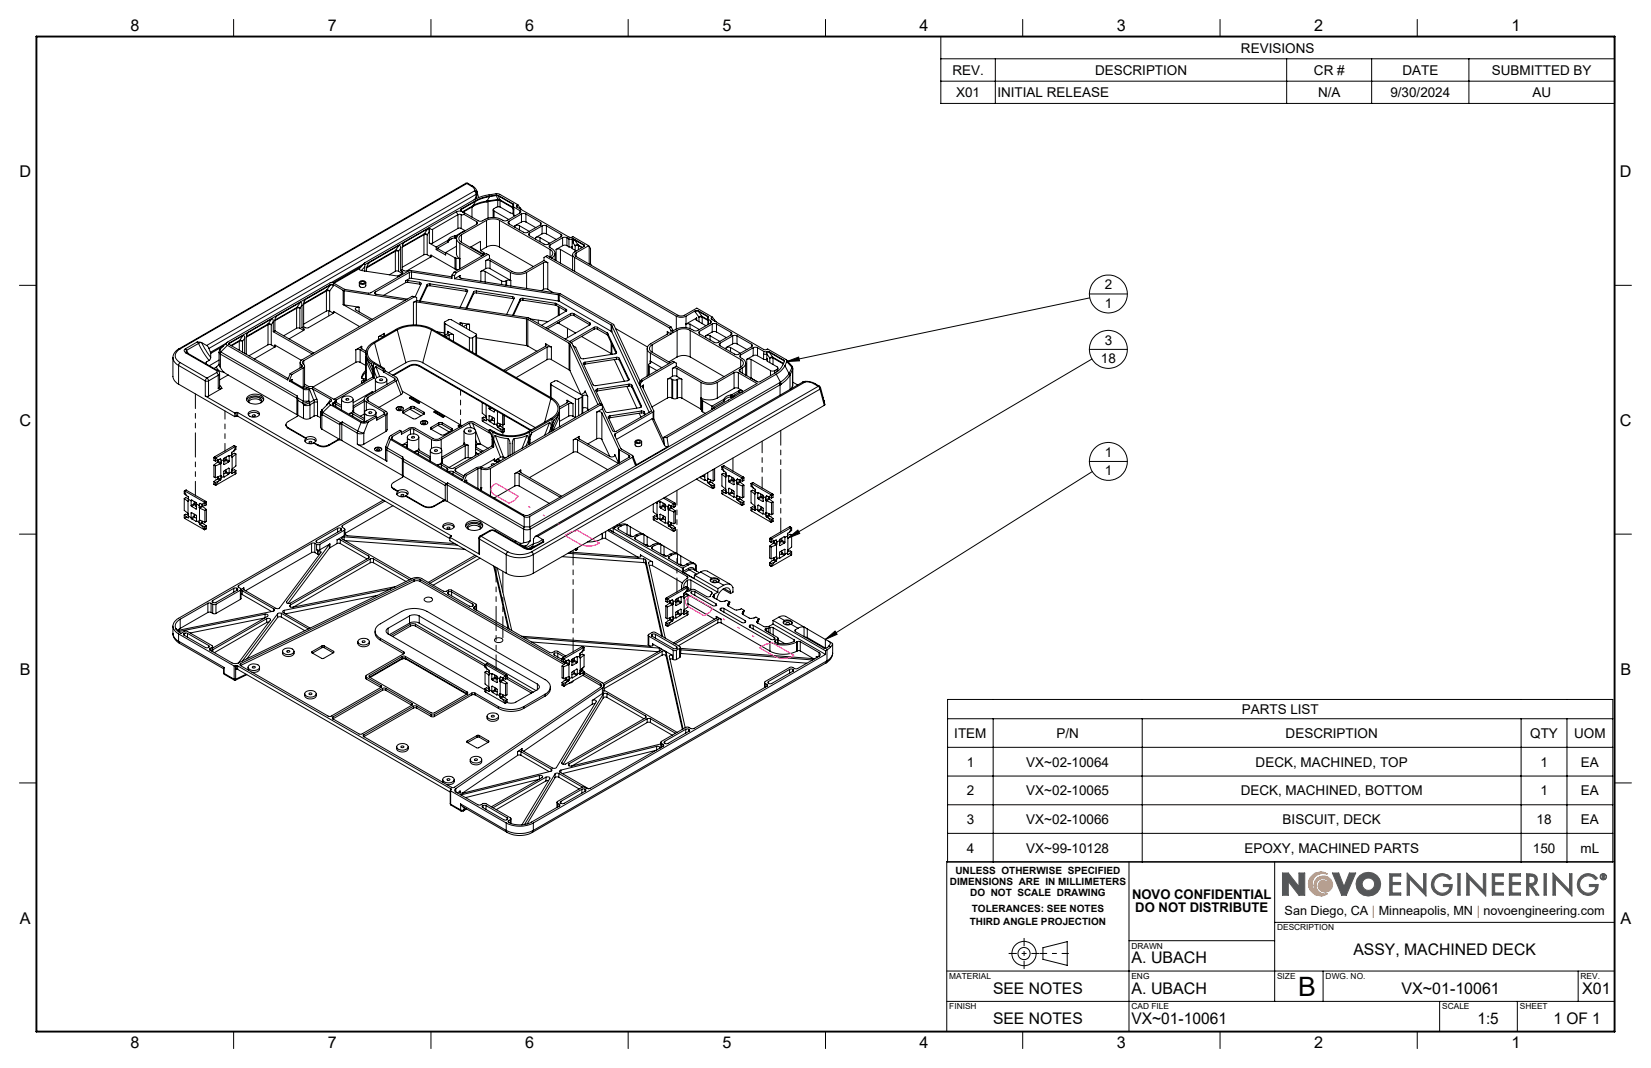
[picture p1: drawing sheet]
<svg xmlns="http://www.w3.org/2000/svg" width="432mm" height="279mm" viewBox="0 0 432 279" stroke-linecap="round" stroke-linejoin="round" font-family="sans-serif">
<defs><g id="words">
<text font-size="7" x="339.5" y="260.5">B</text>
<g font-size="4.2">
<text x="34.1" y="8.1">8</text>
<text x="85.7" y="8.1">7</text>
<text x="137.3" y="8.1">6</text>
<text x="188.9" y="8.1">5</text>
<text x="240.5" y="8.1">4</text>
<text x="292.1" y="8.1">3</text>
<text x="343.7" y="8.1">2</text>
<text x="395.3" y="8.1">1</text>
<text x="5.1" y="46.4">D</text>
<text x="423.7" y="46.4">D</text>
<text x="5.1" y="111.4">C</text>
<text x="423.7" y="111.4">C</text>
<text x="5.2" y="176.5">B</text>
<text x="423.8" y="176.5">B</text>
<text x="5.2" y="241.6">A</text>
<text x="423.8" y="241.6">A</text>
<text x="354" y="249.9">ASSY, MACHINED DECK</text>
<text x="295.9" y="252">A. UBACH</text>
<text x="259.7" y="260">SEE NOTES</text>
<text x="295.9" y="260">A. UBACH</text>
<text x="366.5" y="260">VX~01-10061</text>
<text x="413.8" y="260">X01</text>
<text x="259.7" y="267.9">SEE NOTES</text>
<text x="295.9" y="267.9">VX~01-10061</text>
<text x="386.5" y="267.9">1:5</text>
<text x="406.3" y="267.9">1 OF 1</text>
<text x="34.1" y="274.2">8</text>
<text x="85.7" y="274.2">7</text>
<text x="137.3" y="274.2">6</text>
<text x="188.9" y="274.2">5</text>
<text x="240.5" y="274.2">4</text>
<text x="292.1" y="274.2">3</text>
<text x="343.7" y="274.2">2</text>
<text x="395.3" y="274.2">1</text>
</g>
<g font-size="3.5">
<text x="324.6" y="13.8">REVISIONS</text>
<text x="249.1" y="19.6">REV.</text>
<text x="286.4" y="19.6">DESCRIPTION</text>
<text x="343.6" y="19.6">CR #</text>
<text x="366.8" y="19.6">DATE</text>
<text x="390.2" y="19.6">SUBMITTED BY</text>
<text x="250.1" y="25.4">X01</text>
<text x="260.8" y="25.4">INITIAL RELEASE</text>
<text x="344.7" y="25.4">N/A</text>
<text x="363.6" y="25.4">9/30/2024</text>
<text x="400.8" y="25.4">AU</text>
<text x="288.9" y="75.6">2</text>
<text x="288.9" y="80.5">1</text>
<text x="287.9" y="94.9">18</text>
<text x="288.9" y="90.1">3</text>
<text x="288.9" y="119.4">1</text>
<text x="288.9" y="124.2">1</text>
<text x="324.8" y="186.8">PARTS LIST</text>
<text x="249.6" y="193.1">ITEM</text>
<text x="276.3" y="193.1">P/N</text>
<text x="336.2" y="193.1">DESCRIPTION</text>
<text x="400.2" y="193.1">QTY</text>
<text x="411.7" y="193.1">UOM</text>
<text x="252.8" y="200.6">1</text>
<text x="268.4" y="200.6">VX~02-10064</text>
<text x="328.4" y="200.6">DECK, MACHINED, TOP</text>
<text x="402.9" y="200.6">1</text>
<text x="413.5" y="200.6">EA</text>
<text x="252.8" y="208.1">2</text>
<text x="268.4" y="208.1">VX~02-10065</text>
<text x="324.5" y="208.1">DECK, MACHINED, BOTTOM</text>
<text x="402.9" y="208.1">1</text>
<text x="413.5" y="208.1">EA</text>
<text x="252.8" y="215.6">3</text>
<text x="268.4" y="215.6">VX~02-10066</text>
<text x="335.5" y="215.6">BISCUIT, DECK</text>
<text x="401.9" y="215.6">18</text>
<text x="413.5" y="215.6">EA</text>
<text x="252.8" y="223.1">4</text>
<text x="268.4" y="223.1">VX~99-10128</text>
<text x="325.5" y="223.1">EPOXY, MACHINED PARTS</text>
<text x="400.9" y="223.1">150</text>
<text x="413.4" y="223.1">mL</text>
<text x="296.1" y="235.2">NOVO CONFIDENTIAL</text>
<text x="296.9" y="238.7">DO NOT DISTRIBUTE</text>
</g>
<text font-size="3.3" x="336" y="239.4">San Diego, CA | Minneapolis, MN | novoengineering.com</text>
<g font-size="2.6">
<text x="248.4" y="231.5">DIMENSIONS ARE IN MILLIMETERS</text>
<text x="249.9" y="228.6">UNLESS OTHERWISE SPECIFIED</text>
<text x="253.7" y="234.4">DO NOT SCALE DRAWING</text>
<text x="254.2" y="238.5">TOLERANCES: SEE NOTES</text>
<text x="253.7" y="242.1">THIRD ANGLE PROJECTION</text>
</g>
<g font-size="2.2">
<text x="334" y="243.4">DESCRIPTION</text>
<text x="295.9" y="248.2">DRAWN</text>
<text x="248.3" y="256.1">MATERIAL</text>
<text x="295.9" y="256.1">ENG</text>
<text x="334" y="256.1">SIZE</text>
<text x="346.7" y="256.1">DWG. NO.</text>
<text x="413.4" y="256.1">REV.</text>
<text x="248.3" y="264">FINISH</text>
<text x="295.9" y="264">CAD FILE</text>
<text x="377.2" y="264">SCALE</text>
<text x="397.5" y="264">SHEET</text>
</g>
</g></defs>
<g fill="none" stroke="#000" stroke-width=".26">
<path d="M61.1 5.1v4.5M112.7 5.1v4.5M164.3 5.1v4.5M215.9 5.1v4.5M267.5 5.1v4.5M319.1 5.1v4.5M370.7 5.1v4.5M111.9 59.9l.2 .1 .2 .6-.6 .8M111.9 59.9l-6.3 3.6M111.9 59.9l-1 1.3M112.3 59.5l.4 .5h.4M112.3 59.5l-16.8 9.7"/>
<path d="M112.3 59.5v4.1M119.3 55.4a1.8 1.8 0 0 1 1.7 0M119.3 55.4l-7 4.1M119.3 55.4l.5 .8M119.8 59.8h.8M119.8 56.2h.8M119.8 56.2l-6.7 3.8M119.8 59.8l-6.7 3.8M119.8 56.2v3.6M120.6 54.7l-.2 .2 .1 .2 .5 .3M120.6 54.8l-.1 .2M120.6 59.8l1.1 .6"/>
<path d="M120.6 54.7v.1M120.6 56.2v3.6M121 55.4l4.2 2.4 .6 .1a5.5 5.5 0 0 1 6.1-.1l.8-.2 3.3-1.9M121 55.4l.3 .2 .1 .5M121.4 56.1l-.8 .1M121.4 56.1l3.3 1.9M121.8 48h.6M121.8 48h.3M121.8 48l-75 43.3M122.1 48l-75 43.3M122.1 48l1.2 .7M122.4 48h-.3"/>
<path d="M122.4 48l1.2 .7M123.3 48.7l.7 .7 .1 .5M123.4 54.2l-2.3 1.3M123.4 54.2v2.6M123.5 53.9l-.1 .3M123.5 53.9l-2.5 1.5M123.6 48.7l.5 .4 .6 .9M123.6 48.7h-.3M123.7 54l-.3 .2M123.7 53.8l-.2 .1M123.7 53.8v.2M124.1 49.9l.4 .9"/>
<path d="M124.1 49.9l.6 .4M124.1 49.9l-70.1 40.5M124.4 52.6h.1M124.4 52.6l-3.8 2.2M124.4 52.6l-.7 1.2M124.4 52.5l-3.8 2.2M124.4 52.5v.1M124.5 50.8l.2 .1M124.5 50.8l-.4 1.4M124.5 50.8l-69.9 40.4M124.7 58.7l-4.4 2.5a1.31 1.31 0 0 0-.9 1.2 1.31 1.31 0 0 0 .9 1.2M124.7 58a.37 .37 0 0 1 .2 .3 .37 .37 0 0 1-.2 .4"/>
<path d="M124.7 58v.7M124.7 50.3v.6M124.7 50.3v-.3l.5 1.7M124.7 50.9l-.2 1.1M127.2 57.6a3.8 3.8 0 0 1 3.4 0M127.2 57.6v7M127.2 57.6l-6.5 3.8M127.3 52.8l-1.5 .3-2.1 .9M127.4 52.6l-1.6 .3-2.1 .9M127.4 52.6l-.1 .2M127.6 52.7l-.3 .1M127.6 52.7v4.3"/>
<path d="M127.7 52.6h-.3M127.7 52.6l-.1 .1M128 51.3l-1.9 .5-1.7 .7M128 51.4l-2 .5-1.6 .7M128 51.3v.1M128 51.4h.1M128.1 51.4l-.7 1.2M129 54.9v2M129.2 55.2a.33 .33 0 0 1-.2-.3 .33 .33 0 0 1 .2-.3l.9-.5h.6l2.8 1.6 .7 .1M129.2 55.2l3.9 2.2M129.2 55.2v1.7M129.8 51l.6 .1"/>
<path d="M129.8 51l-1.8 .3M129.8 51.2l-1.7 .2M129.8 51v.2M129.8 51.2h.1M129.8 51.2h.5M129.8 51.2l.4 1M130.2 52.4l.6 .1M130.2 52.4l-2.6 .3M130.2 52.4v1.7M130.2 52.2h.5M130.2 52.2v.2M130.2 52.2l-2.5 .4"/>
<path d="M130.3 51.2l.1 .1M130.3 51.2l.4 1M130.4 51.1v.2M130.4 51.1l3.8 2.2M130.4 51.3l3.8 2.1M130.6 57.6l13.3 7.7M130.6 57.6v7M130.7 52.2l.1 .3M130.7 52.2l3.5 2.1M130.8 52.5v1.7M130.8 52.5l3.4 1.9M133.1 57.9a.35 .35 0 0 0-.2 .3 .35 .35 0 0 0 .2 .4"/>
<path d="M133.1 58.6l4.2 2.3 .6-.1 3.5-2M133.1 57.9v.7M134.1 53.9l.1 .7M134.2 53.3l.1 .4M134.2 53.4l.1 .3M134.2 53.3v.1M134.2 54.6v1.4l.2 .3M134.2 54.6l.2 .3M134.3 53.7l-.1 .1 .1 .4M134.3 54.2l.1 .7M134.3 54.2l1.7 .9M134.4 56.3l.4 .1"/>
<path d="M134.4 54.9v1.4M134.7 59.1l.4-.2 .8 .2M134.7 59.1v.4M135.2 53.7l-.2 .2 .2 .3 13.6 7.8 .6 .1 .5-.2 4.1 2.4M135.2 53.7l.1 .5M135.4 53.6l-5.3-2.9a14.5 14.5 0 0 0-6.1 1.6l-28.6 16.5-.2 .2 .3 .2M135.4 53.6l-.2 .1M135.4 53.6l.6 .8M135.9 59.1l2.5 1.4M135.9 59.1v1M136 55.1a.33 .33 0 0 1 .2 .3 .33 .33 0 0 1-.2 .3M136 55.1v.6"/>
<path d="M136 54.4l.2 .3M136 54.4v.2M136.2 54.7h.1M136.4 56l.6-.2 .5 .2M136.4 58.1l.4-.2 .7 .2M136.4 56l-3.3 1.9M136.4 58.1l-1.7 1M136.4 56v2.1M137.5 56l3.9 2.2M137.5 58.1l2.6 1.4M137.5 56v2.1M141.4 58.2a.34 .34 0 0 1 .2 .3 .34 .34 0 0 1-.2 .3"/>
<path d="M141.4 58.2v.6M141.8 59.1l.5-.2 .6 .2M141.8 59.1l-3.3 1.9M141.8 59.1v2.1M142.9 59.1l3.8 2.2M142.9 59.1v2.1M5.1 74.6h4.4M78.6 79.1a.47 .47 0 0 1 .4 .2 .47 .47 0 0 1 0 .5M78.6 79.1l-6.2 3.6M78.6 79.1l-1 1.3M79 79.8v5.9M79 79.8l-.6 .8"/>
<path d="M79.4 79.6v5.9M79.8 78.4l-.2 .4-.2 .8M79.8 78.4l-.2 .4M85.4 76.1h.8M85.4 76.1v5.3M85.4 76.1l-6 3.5M85.4 75.9v.2M85.4 75.9h.4l.4 .2M85.4 75.9l-6 3.5M86.2 76.1v5.3M86.4 74.5h.8M86.4 74.6l.4-.1 .4 .3"/>
<path d="M86.4 74.5l-26.5 15.2M86.4 74.5v.1M86.4 74.6l-6.6 3.8M86.4 74.6l-1 1.3M87.2 74.5l2.5 1.5M87.2 74.8l-1 1.3M87.2 74.5v.3M89.7 76l.3 .1M89.7 79.7l.3 .1M89.7 76v3.7M89.7 79.7l7.2 4.1M90 76.1l16 2.4"/>
<path d="M90 79.8l3.9 .6M90 76.1v3.7M94 73.9v.8a.96 .96 0 0 0 1.7 0v-.8M94.1 70.2l-6.7 3.9M94.2 73.6a.9 .9 0 0 1 1.4 .4 .99 .99 0 0 1-1.6-.1zM94.5 73.7h.7a.37 .37 0 0 1-.4 .5 .37 .37 0 0 1-.3-.5zM94.5 70.8l.9 .1M94.6 69.7l-7.5 4.3M95.1 69l-8.4 4.9M95.3 68.8l-1.3 1.5 .1 .3 .4 .2M95.4 70.9l9 1.4M95.4 69.8l-.9 1"/>
<path d="M95.4 69.8v1.1M95.5 69.2l-.1 .6M96.6 68.7l-.6 1-.2 1.3M96.6 68.7l-.3 .3M98.1 76.4a.31 .31 0 0 0-.1 .4 .31 .31 0 0 0 .4 .2l8.1 1.2M98.1 76.4v.5M103.4 65.7h.8M103.4 71h.8M103.4 65.7v5.3M103.4 71l-1.6 .9M103.4 65.7l-7.5 4.4M103.4 65.5v.2"/>
<path d="M103.4 65.5h.5l.3 .2M103.4 65.5l-7.4 4.3M104.2 65.7v5.3M104.2 71l1 .5M104.4 64.2a.48 .48 0 0 1 .4 .7M104.4 64.2l-7.8 4.5M104.4 64.2l-1 1.3M104.8 70.8l.4 .2M104.8 64.9v5.9M104.8 64.9l-.6 .8M105.2 71l.2 .2-.2 .3M105.2 71v.5"/>
<path d="M105.2 71.5l-1.2 .7M105.2 70.6l-.4 .2M105.6 63.5l-.4 1.2v5.9M105.6 63.5l-.2 .4M106.1 73.4v.5M106.1 73.9l-5.8 3.4M106.6 73.4h-.5M106.6 73.9h-.5M106.6 73.4l3.1 .4M106.6 73.4v.5M106.6 73.9l3.1 .4M107.1 72.9l-1 .5"/>
<path d="M107.1 71.3l-9 5.1M107.1 71.3v1.6M107.6 72.8l-.5 .1M107.6 71.2l-.5 .1M107.6 72.8l38.4 5.9M107.6 71.2l10.6 1.6v-.8M107.6 71.2v1.6M108.1 79.1v5.9M108.5 77.6l-.7-.1-28.8 16.6a.76 .76 0 0 0-.5 .7 .76 .76 0 0 0 .4 .7M108.5 77.6l-29.1 16.8M108.5 77.6l.5 .2v.8M108.9 79l-.8 .1"/>
<path d="M108.9 79l28.8 4.4M108.9 79v6M109 78.6l29.3 4.6 11.3 6.5 7.3 15.9M109 78.6l-.9 .5M109.7 73.8l.5 .4-1.6 3.4M109.7 74.3l.3 .2M109.7 73.8v.5M110.9 61.4h.8M110.9 66.6h.8M110.9 66.6l-5.7 3.3M110.9 61.4v5.2M110.9 61.4l-5.7 3.3"/>
<path d="M110.9 61.2v.2M110.9 61.2l.3-.1 .5 .3M110.9 61.2l-5.7 3.3M111.7 74.5l-2 4.2M111.7 74.5v.5M111.7 75l-1.8 3.8M111.7 61.4v5.2M111.7 66.6l1 .6M112.3 63.6h.8M112.3 63.6l1.8 1M112.4 74.3l-.7 .2M112.4 74.8l-.7 .2"/>
<path d="M112.4 74.3l9.5 1.4M112.4 74.3v.5M112.4 74.8l9.5 1.4M112.7 67.2l-6.2 3.6-.6 .1-.7-.3M112.7 66.7l.2 .2-.2 .3M112.7 66.7l6.3 3.6M112.7 66.7v.5M113.1 60v3.6M114.1 65.3l2.5 1.4v-.6M114.1 64.6v.7M114.5 65.1l-.4 .2M114.5 65.1l2.1 1.1"/>
<path d="M116.6 66.1l2.4 1.4M117.2 62.9l-3.1 1.7M117.2 62.9v.5M117.2 63.4l-2.7 1.5v.2M117.3 62.7l-.1 .2M117.3 63.2l-.1 .2M117.3 62.7v.5M118.2 72.4l-11.1-1.6-10.4 5.9-6.4-1-3.1-1.7-.8-.1-26.9 15.6-.3 .4 .3 .4M118.2 72l.7 .1M118.3 62.4l-.7 .4M118.7 71.2l-.5 .8M118.7 71.2l.6 .1"/>
<path d="M118.9 62.2l.3 .1M118.9 72.9l27.1 4.2M118.9 72.1v.8M119 70.3l.3 .1M119 67.5l.3 .1M119 61.7a2.04 2.04 0 0 0-1.7 1M119 62.2a2.04 2.04 0 0 0-1.7 1M119 61.7v.5M119 67.5v2.8M119.2 62.2v.1M119.2 62.3l.2 .1M119.3 70.4l.5 .2"/>
<path d="M119.3 67.6l.9 .1M119.3 67.6v2.8M119.3 61.6l-.3 .1M119.3 62.1l-.3 .1M119.3 61.6v.5M119.3 71.3l-.4 .8M119.4 62.4v4.1l.3 .8 .6 .4M119.4 64.4l-2.8 1.7M119.5 62l-.2 .1M120.2 67.7h.1M120.3 63.6l5.7 3.4M120.3 63.6l-.1 6.7"/>
<path d="M120.3 72.1a.41 .41 0 0 0-.1 .5 .41 .41 0 0 0 .5 .2l25.8 4 14 8.2 6.9 14.8M120.3 72.1v.6M120.3 72.1l-1.4 .8M120.7 61.4a1.06 1.06 0 0 0-.7 1 1.06 1.06 0 0 0 .7 1M120.7 63.4l5.8 3.3M120.7 61.4v2M121.1 60.5l-1.8 1.1M121.1 60.5v.2M121.5 60.5h-.4M121.9 75.7l.4 .4-2 4.3M121.9 76.2l.3 .1M121.9 75.7v.5"/>
<path d="M123 64.7l2.7-1.6v2.4M123.2 64.6l3.3 1.9M123.9 76.4l-2 4.2M123.9 76.4v.5M123.9 76.9l-1.8 3.7M124.6 76.1l-.7 .3M124.6 76.6l-.7 .3M124.6 76.1v.5M124.6 76.1l9.5 1.5M124.6 76.6l9.5 1.5M125.7 65.5l.8 .5M125.8 71l.4-.1 .7 .1"/>
<path d="M125.8 71v2.6M126.5 66l.2 .3-.2 .2M126.5 66.5l-.2 .1M126.5 66v.5M126.9 71l4.3 2.5M126.9 71v2.8M127 68.2l.5-.1 .7 .1M127 70.3l.5-.2 .7 .2M127 68.2v2.1M127 70.3l-1.2 .7M127.2 64.6a3.6 3.6 0 0 1 3.4 0M127.2 64.6l-1.5 .9"/>
<path d="M127.6 66.6l-8.3 4.7M128 67.6l5.9 3.4a3.8 3.8 0 0 0 3.4 0l5-2.8M128 67.6v-.8l-.8-.5-8.5 4.9M128 67.6l-1 .6M128.2 68.2l5.3 3.1M128.2 70.3l5.3 3M128.2 68.2v2.1M130.6 64.6l8.9 5.1M131.2 73.5h1.1M131.2 73.5v.9M132.3 73.5v1.1M132.5 73.4l-.2 .1"/>
<path d="M132.5 73.4v1.2M133.5 71.3a4.8 4.8 0 0 0 4.2 0M133.5 73.3l.1 .1M133.5 71.3v2M133.6 73.4h-1.1M133.6 73.4v1.4M134.1 77.6l.4 .4-2 4.3M134.1 78.1l.3 .1M134.1 77.6v.5M136 78.3l-1.9 4.2M136 78.3v.4M136 78.7l-1.7 3.8"/>
<path d="M136.8 78l-.8 .3M136.8 78.5l-.8 .2M136.8 78l8.4 1.3M136.8 78v.5M136.8 78.5l8.4 1.3M137.7 71.3v4.2M138.5 61a.35 .35 0 0 0-.3 .3 .35 .35 0 0 0 .3 .4M138.5 61.7l4.2 2.3 .6-.1 3.4-2M138.5 61v.7M140.1 62.2l.4-.2 .7 .2M140.1 62.2v.4M141.2 62.2l2.6 1.4"/>
<path d="M141.2 62.2v1.1M141.8 61.2l.4-.2 .7 .2M141.8 61.2l-1.7 1M142.1 75.7l.4-.1 .8 .1M142.1 68.7l.6-.1 .6 .1M142.1 75.7l-.6 .4M142.1 68.7l-4.4 2.6M142.1 68.7v7M142.3 68.2l1 .5M142.3 68.2v-.9l.8-.4 32.4 18.6M142.7 67.1l32.4 18.7M142.9 61.2l2.6 1.5"/>
<path d="M143.3 75.7l1.4 .9M143.3 68.7v7M143.8 64.1a.37 .37 0 0 0-.2 .3 .37 .37 0 0 0 .2 .4M143.8 64.8a1.42 1.42 0 0 1 1.3 1.1 1.42 1.42 0 0 1-.8 1.6M143.8 64.1v.7M143.9 65.3a1.04 1.04 0 0 1 .7 1 1.04 1.04 0 0 1-.7 .9M143.9 67.2l-.1 .1M143.9 65.3v1.9M144.3 67.5h.1M145.2 66.3v1.8M145.2 79.3l.3 .1M145.2 79.8l.3 .1"/>
<path d="M145.2 79.3v.5M145.5 65.3l.4-.2 .7 .2M145.5 65.3v2.9M145.5 79.4l2.6 1.5M145.5 79.9l2.6 1.5M145.5 79.4v.5M146 78.7l.3 .1M146 77.1l.3 .1M146 77.1v1.6M146.3 78.8l13.5 7.9M146.3 77.2l13.5 7.8M146.3 77.2v1.6"/>
<path d="M146.6 65.3l3.2 1.8M146.6 65.3v3.6M146.7 61.3a.33 .33 0 0 1 .3 .3 .33 .33 0 0 1-.3 .3M146.7 61.3v.6M147.1 62.2l.6-.1 .6 .1M147.1 64.3l.5-.2 .7 .2M147.1 62.2l-3.3 1.9M147.1 64.3l-1.6 1M147.1 62.2v2.1M148.3 62.2l.5 .3M148.3 64.3l.5 .3M148.3 62.2v2.1"/>
<path d="M148.8 62.5h.8M148.8 64.6h.9l-.2 .1 .2 .4M148.8 62.5v2.1M149.6 62.5l.1 2.6M149.7 65.1l1 .6M149.8 66.6v4.1M149.9 62.4l2.8 1.6M149.9 62.4l-.3 .1M149.9 62.4v1.1M149.9 63.5l.5 .8M150.3 62.8a.47 .47 0 0 0-.5 .2 .47 .47 0 0 0 .1 .5M150.3 67.3l26.6 15.4"/>
<path d="M150.3 62.8l2.4 1.3M150.3 62.8l.9 1.3M150.3 67.3v3.7M150.4 64.3h.9M150.4 64.3v1.2M150.7 66.1a.52 .52 0 0 0-.3 .5 .52 .52 0 0 0 .3 .5M150.7 67.1l26.6 15.4 .6 .2 .9-.2 3.4-1.9 4.1 2.4M150.7 66.1v1M151.2 64.1l-.4-.1-.4 .3M151.2 64.1l.1 .2M151.2 64.1l1.1 .6M151.3 64.3l.9 .5"/>
<path d="M151.3 64.3v1M152.7 64l.2 .2-.2 .3-2.4 1.4a.76 .76 0 0 0-.5 .7 .76 .76 0 0 0 .5 .7M152.7 64.1l.2 .2zM152.7 64v.1M154 64.3l-3.3 1.8M154 64.3l.1 .2M154.1 64.5l.3 .6v3.8M154.1 64.5v4.6M154.4 68.8l-.1 .4M154.4 68.8l.3 .6M422.3 74.6h4.4M45.2 93.6v5l.5 1.1 1 .8"/>
<path d="M45.2 93.6l.5 1.2 1 .8M46.7 95.6v4.9M46.7 95.6l7 4.1M46.8 91.3a2.76 2.76 0 0 0-1.6 2.3M46.8 91.3h.3M47.1 94.9l-.4 .7M47.1 91.3a1.89 1.89 0 0 0-1.3 1.8 1.89 1.89 0 0 0 1.3 1.8M47.1 94.9l7 4M48.5 91.3l-.3 .5 .5 .6M48.5 91.3l.3 .4M48.7 92.4l8 4.6M48.8 91.7l-.1 .4 .3 .3"/>
<path d="M48.8 91.7l.4 .8M49 92.4h-.3M49 92.4l7.9 4.5M51.6 89.5l.9 .1M51.6 89.5l.3 .4M51.6 89.5l-3.1 1.8M51.9 89.9l1.3 2.3 1.5 2.1M51.9 89.9l-3.1 1.8M52.5 89.6l-.6 .3M52.5 89.6h.2M52.7 89.6l.8 1.6 1.6 2.3M52.7 89.6l1.3 .8"/>
<path d="M53.7 99.7h.8M53.7 99.7v3.9M54 94.7l-.3 .4M54 94.7v.5M54 90.4l.6 .8M54.1 98.9l.4 .8M54.1 98.9l-.4 .8M54.5 99.7v3.9M54.6 91.2l.4 1M54.7 94.3l-.7 .4M55 92.2l.1 .3M55.1 93.5l-.4 .8"/>
<path d="M55.1 92.5v1M56.6 96a2.04 2.04 0 0 0 2 1.4M56.6 96l-.6 .4M56.7 97.5l.4 .7M56.7 97l.1 .2-.1 .3M56.7 97.5l-2.6 1.4M56.9 96.9a.69 .69 0 0 1 .5 .6 .69 .69 0 0 1-.3 .7M56.9 96.9l-.2 .1M57.1 98.2l-2.6 1.5M57.1 98.2v3.5M57.3 95.2l-.7 .8M57.3 92.1l.3 .5"/>
<path d="M57.3 92.1v3.3M57.3 94.2l-2.5 1.5M57.3 95.4l.3 .8M57.4 97.7v3.5M57.6 91.3l-.3 .8M57.6 96.2l1 1.2M57.6 91.3l.1 .8M57.6 92.6l20 11.6M57.6 92.6v3.6M57.7 92.1l-.1 .5M57.7 92.1l20.1 11.5M58.4 90.6l-3.3 1.9"/>
<path d="M58.6 97.4l1.1 .7M59.1 89.8l-4.1 2.4M59.3 89.6l-1.7 1.7M59.5 90.3l-1.8 1.8M59.5 90.3l15.7 9.1 .7-1.6M59.7 98.1l17.9 10.4M59.7 98.1l-2.3 1.3M59.9 89.7l-.1 .2 .1 .2 15.5 8.9M59.9 89.9l-.1 .1M59.9 89.7v.2M60 89.9h-.1M60 89.9l-.2 .1"/>
<path d="M62.6 89.3h.8M62.6 89.3l-2 1.2M62.6 89.3v2.4M62.7 89.1l-.1 .2M62.7 89.1l.2-.1 .5 .3M62.7 89.1l-2.3 1.3M63.4 89.3v2.8M63.6 87.8a.51 .51 0 0 1 .4 .7M63.6 87.8l-3.6 2.1M63.6 87.8l-.9 1.3M64 88.5v4M64 88.5l-.6 .8"/>
<path d="M64.8 87l-.4 1.1v4.6M64.8 87l-.2 .4M70.1 84.9h.8M70.1 90.2h.8M70.1 84.9v5.3M70.1 90.2l-5 2.9M70.1 84.9l-5.7 3.3M70.1 84.7v.2M70.1 84.7h.5l.3 .2M70.1 84.7l-5.7 3.4M70.9 84.9v5.3M70.9 90.2l1 .6"/>
<path d="M71 83.4a.47 .47 0 0 1 .5 .3 .47 .47 0 0 1 0 .5M71 83.4l-6.2 3.6M71 83.4l-.9 1.3M71.5 84.2l-.6 .7M71.5 84.2v2.6M71.5 86.8l10.1 5.8M71.9 90.3l.2 .2-.2 .3M71.9 90.3l6.9 4M71.9 90.8l-5.4 3.1M71.9 86.5l-.4 .3M71.9 86.5l10.2 5.9M71.9 90.3v.5"/>
<path d="M72.4 82.7l-.5 .9v2.9M72.4 82.7l-.3 .4M75.7 99.7l3.6 2.1M75.9 97.8l.4 .2M76.3 98l-.6 1.7M76.4 99.3l-.2 .1 .2 .4M76.4 99.8l3.3 1.8h.5l.7-.4M76.4 99.3l-.7 .4M76.4 99.3v.5M77.6 80.6h.8M77.6 85.9h.8M77.6 80.6v5.3"/>
<path d="M77.6 85.9l-3.4 1.9M77.6 80.6l-5.7 3.3M77.6 80.4v.2M77.6 80.4h.3l.5 .2M77.6 80.4l-5.7 3.3M78.4 80.6v5.3M78.4 85.9l1 .5M78.5 94.9v1.3M78.9 95.5l.2 .3-.2 .2-3 1.8M78.9 95.5v.5M79 85.7l.4 .2M79.3 96.2v5.1"/>
<path d="M79.3 96.2l-3 1.8M79.4 85.9l.2 .2-.2 .3M79.4 85.9v.5M79.4 85.5l-.4 .2M79.4 86.4l-3.8 2.3M79.4 94.4a.62 .62 0 0 0-.3 .6 .62 .62 0 0 0 .5 .5v.4l-.3 .3M79.4 94.4v1M79.7 95.8v5l-.4 .5M85.4 81.4h.8M85.4 81.4l-6 3.4M86.2 81.4l1 .6M87.2 82l-6.5 3.7-.7 .1-.6-.3"/>
<path d="M87.2 81.5l.2 .2-.2 .3M87.2 81.5l6.9 3.9M87.2 81.5v.5M93.1 94.8l.4-.1 .7 .1M93.1 91.5l.4-.1 .7 .1M93.1 94.8l-11.3 6.5M93.1 91.5v3.3M93.9 80.4l-.7 .1-.3 .2 .1 .3 4.3 2.5M93.9 80.4v1.2M94.2 94.8l1.5 .8M94.2 91.5v3.3M94.2 91.5l1.5 .9"/>
<path d="M94.5 98.7l.4 .4h.8M94.5 98.7v.1M94.6 90.6a.37 .37 0 0 0-.2 .3 .37 .37 0 0 0 .2 .4M94.6 90.6l-1.5 .9M94.6 91.3l1.1 .6M94.6 90.6v.7M95.1 99.4h-.1a.46 .46 0 0 0-.4 .3 .46 .46 0 0 0 .1 .6M95.1 99.9l-.5 .2M95.1 99.4v.5M95.1 99.4h.6M95.1 99.9h.1M95.7 96.9l-.8 .9-.4 .9"/>
<path d="M95.7 99.3v.1M95.7 97.4l-1.1 1.5M95.7 92.3v7.1M95.9 93.8l1.6 3.4M97.1 95.2a3.1 3.1 0 0 1-1.4-1.9 3.9 3.9 0 0 0 .6 2.4l1.2 2.5M97.1 95.2l.3 1.1 .1 2.3M97.1 95.2l.3 .7M97.5 98.6l-10.2 5.9M97.5 98.6l.2 .2M97.7 95.1a2.9 2.9 0 0 1-2-2.8 2.9 2.9 0 0 1 2-2.7l5.9-3.5a10.3 10.3 0 0 1 9.5 0l31.3 18.1a2.81 2.81 0 0 1 1.5 4.1l-1.5 1.4M97.7 95.1l2.5 1.4M97.7 98.8l.2 .1"/>
<path d="M97.7 95.1v3.7M97.9 98.9l-10 5.7M97.9 97.2v1.7M97.9 97.2l.6 1.6M98 89.7a2.73 2.73 0 0 0-1.9 2.6 2.73 2.73 0 0 0 1.9 2.6l2.5 1.5M98 89.7l1.6 6.1M98.2 99.3v3M98.3 96a.89 .89 0 0 0-.4 1.2M98.3 96l1.9 1M98.3 96l1 2.5M98.4 98.9a1.87 1.87 0 0 1 2.8 .4 1.68 1.68 0 0 1-1.5 .9 1.68 1.68 0 0 1-1.5-.9zM99 88.1l.4-.2 .7 .2"/>
<path d="M99 88.1v.7M99.3 99.3a.36 .36 0 0 1 .5-.2 .36 .36 0 0 1 .2 .4h-.6zM100.1 88.1h.1M100.2 97l.1 .3M100.2 96.5v.5M100.3 97.3l2.9 1.7M100.5 96.4l-.3 .1M100.5 96.4l.3 .6M100.5 87.2a.34 .34 0 0 0-.2 .3 .34 .34 0 0 0 .2 .3M100.5 87.2l-1.5 .9M100.5 87.8l.1 .1M100.5 87.2v.6"/>
<path d="M100.8 97l2.8 1.7a.53 .53 0 0 1 .4 .5 .53 .53 0 0 1-.5 .5M100.8 97l-.5 .3M101.2 99.3v1.3M103.2 99l.1 .1-.1 .3-7.4 4.3a.76 .76 0 0 0-.5 .7 .76 .76 0 0 0 .5 .7M103.2 99l.1 .3M103.5 99.7l-7.3 4.2M103.5 99.7l1.4 3.5M103.9 86.3a10 10 0 0 1 9 0M103.9 86.3l-5.9 3.4M103.9 86.3l2.3 8.6M103.9 99l1.4 3.6-.4 .6M106.2 94.9a4.9 4.9 0 0 1 4.4 0"/>
<path d="M106.2 94.9l-4.6 2.6M107.1 95.6a3 3 0 0 1 2.5 0M107.1 95.8a2.7 2.7 0 0 1 2.5 0M107.1 95.6l-4.4 2.5M107.1 95.6v.2M107.1 95.8l-4.2 2.4M109.6 95.6l29.3 16.9M109.6 95.6v.2M109.6 95.8l29.1 16.8M110.6 94.9l29.4 17M112.9 86.3l31.2 18M112.9 86.3l-2.3 8.6"/>
<path d="M114.2 86.8l2 .3M116.2 84.4v3.4M116.4 84.7l-.2-.3 .1-.2 1.1-.6h.6l6.6 3.8v.3l-.1 .1M116.4 84.7l6.4 3.6M116.4 84.7v3M117.1 86.7a.33 .33 0 0 1 .2 .3 .33 .33 0 0 1-.2 .3M117.1 86.7l1.5 .9M117.1 87.3l-1 .6M117.1 86.7v.6M117.5 87.6h1.1M117.5 87.6l-.9 .5M117.5 87.6v1.1"/>
<path d="M118.6 87.6v1.7M120.3 84.5a.43 .43 0 0 1 .5 .2 .43 .43 0 0 1 0 .5M120.3 84.5v.4M120.3 84.5l2.5 .3M122 84.9l-.8 .5M122 84.9v1M122.8 88.3h.8M122.8 88.3v3.4M122.8 84.8l-.8 .1M122.8 84.8v1.6M123.6 88.3v3.9M124.5 87.8l-.9 .5"/>
<path d="M124.5 87.8v4.9M124.6 87.6l-.1 5.1M124.6 88.4l13.1 2M137.7 83.4l.3 .1M137.7 90.4l.3 .1M137.7 83.4v7M138 83.5l10.8 6.3M138 90.5l2.4 1.4M138 83.5v7M138.7 83.4l4.6 .7M142.7 89.9a.35 .35 0 0 1 .2 .4 .35 .35 0 0 1-.2 .3M142.7 89.9l1.5 .9"/>
<path d="M142.7 90.6l-11 6.3M142.7 89.9v.7M143.1 94.1l.4-.2 .7 .2M143.1 90.8h1.1M143.1 94.1l-8.1 4.7M143.1 90.8l-10.9 6.3M143.1 90.8v3.3M144.2 94.1l4.6 2.7M144.2 90.8v3.3M145.8 84.5l.2 .1M146 84.6l.3 .1M146 80.2v2.4"/>
<path d="M146 84.4v.2M146.3 80.4v2M146.3 84.2v.5M146.3 84.7l4.2 2.4M148.1 80.9l.1 .2-.1 .3M148.1 80.9v.5M148.1 81.4l-6.5 3.7M148.8 89.8l.2 .2M148.8 96.8l.2 .1M148.8 89.8v7M149 90l7.4 15.8M149 96.9l2.9 6.3"/>
<path d="M149 90v6.9M149.2 82.1h.9M149.2 82.5h.9M149.2 82.1l-6.4 3.7M149.2 82.1v.4M149.2 82.5l-6 3.5M149.9 90.5l.7 .4 1.2 2.7 .5 .3 8.6-1.3 .4-.5M150.1 82.1l4.2 2.4M150.1 82.5l4.2 2.5M150.1 82.1v.4M152.1 88l7.7 4.5M153 94.8l-.5 .3 2.9 5.8 8.7-1.3 .4-.2v-.2"/>
<path d="M153 95.2l-.4 .2M153 94.8v.4M154.3 84.5l.1 .2-.1 .3M154.3 85l-6.5 3.7M154.3 84.5v.5M155.4 85.6h.8M155.4 86.1h.8M155.4 85.6l-6.5 3.8M155.4 85.6v.5M155.4 86.1l-6 3.5M156.2 85.6l2.6 1.5M156.2 85.6v.5"/>
<path d="M156.2 86.1l2.6 1.5M158.8 87.1l.2 .2M158.8 87.6l.2 .2M158.8 87.1v.5M159 87.3l2.3 4.8M159 87.8l2.1 4.7M159 87.3v.5M159.8 86.7l.2 .1M159.8 85l.2 .2M159.8 92.5l.2 .1M159.8 85v1.7M159.8 89.6v2.9"/>
<path d="M160 85.2l7.3 15.7v-.9M160 85.2v1.6M160 90v2.7M160 86.8l9.8 21.1M160.7 94.1l2.6 5.6M161 85.9l8.3 4.9M161.2 93.5l.8 .2M161.2 94l.8 .2M161.2 93.5l-8.2 1.3M161.2 93.5v.5M161.2 94l-8.2 1.2M161.3 92.1v.2"/>
<path d="M162 93.7l2.5 5.5M162 94.2l2.4 5.3M162 93.7v.5M164.5 99.2v.2M167.4 99.8h.1M167.8 99.3l-.5 .7M167.8 99.3l.2 .4M168 99.7l-.5 .7M169.3 91.2v7.2M169.6 95.5v2.7M169.8 95.8l2 1.1M169.8 95.8v2.3"/>
<path d="M170 94.4a.43 .43 0 0 1 .2 .5 .43 .43 0 0 1-.4 .3l-.2 .4 .2 .2M170 94.4l.1 .1M170 94.4v.6M170.1 92.4l4.8 2.7M170.1 94.5l3 1.7M170.1 92.4v2.1M170.6 90.2a1.02 1.02 0 0 0-.7 1 1.02 1.02 0 0 0 .7 .9M170.6 92.1l4.7 2.8M170.6 90.2v1.9M174.5 87.4l-4.4 2.6a1.3 1.3 0 0 0-.8 1.2 1.3 1.3 0 0 0 .8 1.2M174.5 86.8a.34 .34 0 0 1 .2 .3 .34 .34 0 0 1-.2 .3M174.5 86.8v.6"/>
<path d="M174.5 86.8l1 .5M174.6 99.2l.4-.1 .7 .1M174.6 99.2v4.9M175.1 85.8l.4 .7M175.5 87.3l-4.9 2.9M175.5 86.5v.8M175.5 85.5l-.4 .3M175.5 85.5l.4 .8M175.7 99.2l.2 .1M175.7 99.2v4.9M175.9 96.4l.4-.2 .7 .2M175.9 98.5l.4-.2 .7 .2"/>
<path d="M175.9 96.4v2.1M175.9 98.5l-1.3 .7M175.9 99.3l.4 .1 .8-.1M175.9 86.3v.8l1.2-.7M175.9 99.3v4.9M175.9 86.3l-.4 .2M176.4 94.8l.5 .2v.8M176.4 94.8l-8.4 4.9M176.4 94.8l-.4-.3-8.2 4.8M176.9 95.8l6.9 4a3.9 3.9 0 0 0 3.4 0l6.5-3.8M176.9 82.7a3 3 0 0 0 2.5 0M176.9 95.8l-1 .6"/>
<path d="M176.9 82.7v3.4M177 96.4l6.3 3.6M177 96.4v2.1M177 98.5l1.3 .7M177.1 99.3v4.9M177.1 86.4a3.6 3.6 0 0 1 3.4 0M177.1 93.4a3.9 3.9 0 0 1 3.4 0M177.1 93.4l-2.2 1.3M177.1 86.4v7M177.2 99.2l.4-.1 .7 .1M177.2 99.2l-.1 .1M177.2 99.2v4.9"/>
<path d="M178.3 99.2v4.9M179.4 84.8h1.1M179.4 84.8h.1M179.4 82.7v3M180.5 84.8l2.4 1.4M180.5 84.8v1.2M180.5 86.4l13.2 7.7M180.5 93.4l8.9 5.1M180.5 86.4v7M181.8 81.3h.9M181.8 81.3l-2.4 1.4M181.8 81.3v.3"/>
<path d="M181.8 81.6l1 1.4M182.2 83.2a.33 .33 0 0 0-.2 .3 .33 .33 0 0 0 .2 .3M182.2 83.8l2.4 1.4M182.2 83.2l-2.8 1.6M182.2 83.2v.6M182.7 81.5l-.9 .1M182.7 81.3l2.4 1.5M182.7 81.5l2.4 1.3M182.7 81.3v.2M182.7 81.5l.9 1.3M182.8 83h.9M182.8 83v1.2"/>
<path d="M183 86.7a.35 .35 0 0 0-.3 .3 .35 .35 0 0 0 .3 .3M183 87.3l4.2 2.4 .6-.1 3.4-2M183 86.7v.6M183.6 82.8l-.4-.1-.4 .3M183.6 82.8l.1 .2M183.6 82.8l1.5 .8M183.7 83l1.4 .8M183.7 83v1.7M184.6 87.8l.4-.1 .7 .1M184.6 87.8v.5M185.1 82.8v.1M185.1 82.8l.1 .3"/>
<path d="M185.1 82.8l.2 .3M185.1 82.9l.2 .2M185.1 83.3v1.6M185.3 83.1l-.2 .2 .2 .3M185.3 83.6l.5 .3M185.3 83.6v1.2M185.7 87.8l2.6 1.5M185.7 87.8v1.1M185.8 84.5l-3.6 2a2.04 2.04 0 0 1-1.6-.5 4.8 4.8 0 0 0-4.7 .6M185.8 83.9a.34 .34 0 0 1 .3 .3 .34 .34 0 0 1-.3 .3M185.8 83.9v.6M186.2 83.1l-.2 .1 .2 .4"/>
<path d="M186.2 83.6l13.5 7.8 .6 .1 .5-.2 4.7 2.7 .3 .3v.3M186.2 83.1v.5M186.3 84.8l.4-.2 .7 .2M186.3 86.9l.4-.2 .7 .2M186.3 84.8l-3.3 1.9M186.3 86.9l-1.7 .9M186.3 84.8v2.1M186.3 83l-.1 .1M186.3 83l.6 .7M186.9 83.7l.2 .4M186.9 83.7v.3M187.1 84.1h.1"/>
<path d="M187.4 84.8l3.8 2.2M187.4 86.9l2.6 1.4M187.4 84.8v2.1M188.3 89.8a.35 .35 0 0 0-.2 .3 .35 .35 0 0 0 .2 .4M188.3 90.5l4.2 2.3 .6-.1 3.5-2M188.3 89.8v.7M189.9 90.9h1.2M189.9 90.9v.5M191.1 90.9l2.5 1.5M191.1 90.9v1.1M191.2 87a.35 .35 0 0 1 .3 .3 .35 .35 0 0 1-.3 .3M191.2 87v.6"/>
<path d="M191.6 87.9l.5-.2 .7 .2M191.6 90l.5-.2 .7 .2M191.6 87.9l-3.3 1.9M191.6 90l-1.7 .9M191.6 87.9v2.1M192 97.5l.4-.1 .7 .1M192 97.5v4.1M192 97.5l-4.4 2.5M192.8 87.9v2.1M192.8 87.9l3.8 2.2M192.8 90l2.5 1.4M193.1 97.5l4.9 2.8-24.3 14.1"/>
<path d="M193.1 97.5v4.1M193.5 96.6a.33 .33 0 0 0-.2 .3 .33 .33 0 0 0 .2 .4M193.5 97.3l4.8 2.6 .5-.1 3.8-2.2M193.5 96.6v.7M193.7 92.9a.37 .37 0 0 0-.2 .3 .37 .37 0 0 0 .2 .4M193.7 93.6a1.39 1.39 0 0 1 1.3 1.1 1.39 1.39 0 0 1-.9 1.5M193.7 92.9v.7M193.7 94.1a1.04 1.04 0 0 1 .7 .9 1.04 1.04 0 0 1-.7 1M193.7 94.1v1.9M194.1 96.2l-.6 .4M194.1 96.2v1.4M195 95v3.1"/>
<path d="M195.3 94h1.1M195.3 94v4.3M196.3 98.9h.1M196.4 94v4.9M196.4 94l5.1 2.9M196.4 98.9l1.7 1M196.6 90.1a.35 .35 0 0 1 .2 .3 .35 .35 0 0 1-.2 .3M196.6 90.1v.6M197 91l.4-.2 .7 .2M197 93.1l.4-.2 .7 .2M197 91l-3.3 1.9M197 93.1l-1.7 .9"/>
<path d="M197 91v2.1M198.1 91l1.7 .9M198.1 93.1l1.6 .9M198.1 91v2.1M199.7 94h.9M199.7 92.6h.9M199.7 92.6v1.4M199.8 91.9h.9M199.8 91.9l-.1 .7M200.5 92.2l.1 .4M200.6 92.6l.7 1.1M200.6 92.6v1.4"/>
<path d="M200.7 91.9l.5 .1M200.7 91.9l-.2 .3M200.7 93.9a.35 .35 0 0 0-.2 .3 .35 .35 0 0 0 .2 .3M200.7 94.5l2.5 1.5a.37 .37 0 0 1 .2 .3 .37 .37 0 0 1-.2 .3M200.7 93.9l-.1 .1M200.7 93.9v.6M201.2 92.1l-.7 .1M201.2 92l3.8 2.2M201.2 92.1l3.8 2.3M201.2 92.1l.9 1.4M201.2 92v.1M201.3 93.7h.9"/>
<path d="M201.3 93.7v1.2M201.5 96.9l.4 .2 .7-.2M201.5 96.9v1.4M202.1 93.5l.1 .2M202.1 93.5l-.4-.1-.4 .3M202.1 93.5l2.8 1.6M202.2 93.7v1.7M202.2 93.7l2.7 1.5M202.6 96.9v.7M203 97.9l1.1 2.1M203 97.9l-28.6 16.5M203.2 96.6l-.6 .3"/>
<path d="M203.2 96.6v.7M203.4 96.3v.7M204.1 100l-.2 .1M204.1 100l.2 .5M205 94.2l.1 .1a4.7 4.7 0 0 1-2.5 3.3M205 94.4h.1M205 94.2v.2M205 94.4l.2 .1M205.3 95.7l-1.1 1.4-1.2 .8M205.3 95.7l1.1 2.1M205.7 94.2l1.3 1.4M205.8 94.6l-.5 1.1"/>
<path d="M205.8 94.6l1.4 1.5M206.4 97.8l-1.2 1.3-1.1 .9M206.4 97.8l.1 .5M206.4 97.6v.2M206.4 97.6l.2 .5M206.5 98.3l-1.1 1.4-1.1 .8M206.6 98.1l-.1 .2M206.6 98.1v3.8M207 95.6l.3 .8M207 95.6l.2 .5M207.2 96.1l.1 .5M207.2 96.1l-.8 1.5"/>
<path d="M207.3 96.6l-.7 1.5M207.3 96.6v4.3M207.3 96.4v4.5M207.3 96.4v.2M207.3 100l1.3 .7M210 99.9l-69.9 40.4M210.7 99.8l1.4 .1 1 .4M210.7 99.8l-.7 .1M210.7 99.9h.9l1.2 .5M210.7 99.9h-.7M210.7 99.8v.1M210.7 99.9l-70.1 40.4"/>
<path d="M46.7 100.5l14.7 8.5M53.7 103.6h.8M53.7 103.6l7.7 4.5M56 119.8l.3 .2M56 119.8v.6l.3 .3M56.1 119.5l-.1 .3M56.1 119.5l.4 .3M56.4 119.9l-.1 .1M56.4 119.9l.7 .4M56.5 119.8l-.1 .1M57.4 101.2h.1M57.4 101.2l-.3 .5"/>
<path d="M57.4 100.9h.1M57.5 100.9l.5 .7M57.5 100.9l-.1 .1M58 101.6l-.9 .1M58 101.6l-3.5 2M59.1 119.6v.6M59.8 119.2l.1 .1M59.8 119.2l-1.2 .7-.1 .3M59.9 119.3v1.3M60.6 119.5l.1 .1M60.6 119l-.7 .4M60.6 119v.5"/>
<path d="M60.6 119.5l.2 .1M60.7 119.6v3.1M60.8 119.6h-.1M61.1 118l-.5 .4v.6M61.2 116.6h.1M61.2 116.6l.5 .2M61.2 116.6l-5.1 2.9M61.4 108.1v.9M61.7 116.8l-5.2 3M61.7 116.8v.7l-.6 .5M61.7 116.8l-.6 1.2M61.7 118.8v3.1l-1 .8"/>
<path d="M61.7 118.8l-.9 .8M61.7 118.8l-.4-.2-.7 .3M61.8 107.9h.4M61.8 108.9h.4M61.8 107.9l-.4 .2M61.8 107.9v1M61.8 108.9l-.4 .1M62.2 107.9l55.7 32.2M62.2 107.9v1M62.2 108.9l55.5 32M64.5 104.6a2.81 2.81 0 0 1 4.4 0M64.6 103.9a2.97 2.97 0 0 1 4.3 .2 1.45 1.45 0 0 1-1.7 1.6 2.19 2.19 0 0 1-2.7-1.3z"/>
<path d="M64.9 108.5a1.95 1.95 0 0 1 2.9 0M65 105.1a2.34 2.34 0 0 1 3.4 0M65.1 107.8a1.87 1.87 0 0 1 2.8 .5 1.68 1.68 0 0 1-1.5 .9 1.68 1.68 0 0 1-1.5-1zM65.2 105.4a.97 .97 0 0 1 0-1.2 .97 .97 0 0 1 1.1-.3 1.47 1.47 0 0 1 2.1 1.2l-.2 .3M66 108.7a.36 .36 0 0 1 .5-.2 .36 .36 0 0 1 .2 .4h-.6zM74.8 111.1v.4l.6 .6M75.4 112.1l4.6 2.6M75.4 111.9l4.6 2.7M75.4 111.9v.2M77.6 108.5l.3 .2M77.6 104.2l.3 .2M77.6 104.2v4.3"/>
<path d="M77.8 103.6l.1 .5M77.8 103.6l-.2 .6M77.9 104.4v.3M77.9 104.1v.3M77.9 104.1l1.4 .9M77.9 108.6l-.2 .3-2.3 1.4a.85 .85 0 0 0-.6 .8 .85 .85 0 0 0 .6 .8M77.9 108.6l1.5 .9M77.9 104.7l1.3 .8M77.9 104.7v3.9M79.2 101.4l.4-.2 .7 .2M79.2 101.4h.1M79.2 105.5l.2 .4"/>
<path d="M79.3 101.3l-.1 .1M79.3 101.8l.4 .2 1.1-.2M79.3 105h1.5M79.3 105l-.1 .5M79.3 101.8v3.2M79.4 109.5a1.8 1.8 0 0 0 1.7 0M79.4 105.9a1.8 1.8 0 0 0 1.7 0M79.4 105.9v3.6M79.7 100.5l1.2 .7M80 114.7a.81 .81 0 0 0-.1 1 .81 .81 0 0 0 1 .4l1.2-.2M80 114.6a1.78 1.78 0 0 1 2.7 .5l-.6 .7M80 114.6v.1"/>
<path d="M80.3 101.4h.1M80.3 101.4v.1M80.8 105l-1.6 .5M80.8 101.8v3.2M80.8 105l.1 .3M80.8 115.6a.36 .36 0 0 1 .5-.2 .36 .36 0 0 1 .2 .5h-.4zM80.9 101.2h.8l6 3.4 .1 .3-.2 .2M80.9 101.7l.9 .1M80.9 101.7l-.1 .1M80.9 101.7l1.2 3M80.9 105.3l-1.5 .6M80.9 105.3l.2 .6"/>
<path d="M81.1 105.9v3.6M81.8 101.8l4.7 2.7M81.8 101.8l1.1 2.6M82.1 104.7l.1 .6M82.1 104.7l-1.2 .6M82.1 115.9l1 .7M82.1 115.8l1 .6M82.1 115.8v.1M82.2 108.8h.8M82.2 105.3h.8M82.2 108.8l-1.1 .7M82.2 105.3l-1.1 .6"/>
<path d="M82.2 105.3v3.5M82.6 115.4a1.99 1.99 0 0 0-2.8 .1M82.9 104.4l.1 .9M82.9 104.4l-.8 .3M83 108.8l.8 .5M83 105.3v3.5M83.1 116.6a3.1 3.1 0 0 0 2.9 0M83.1 116.4a3.1 3.1 0 0 0 2.9 0M83.1 116.4v.2M83.8 108v3.8l.4 .5M84.2 107.3a.88 .88 0 0 0 0 1.4M84.2 107.3l-.2 .4 .3 .8"/>
<path d="M84.2 112.3l4.7 2.7M84.2 108.7v3.6M84.3 107.1l-.1 .2M84.3 107.1l.1 .8M84.3 108.5l4.6 2.6M84.3 108.5l-.1 .2M84.4 107.9l-.1 .6M84.4 107.9l4.7 2.7M85.4 105.9v.2M85.4 105.9l.1 .1M86 116.4v.2M86.3 105.2l-2 1.9"/>
<path d="M86.5 105.9l7.9 4.6M86.5 105.9l-2.1 2M86.5 104.5l.2 .2-.1 .3a.49 .49 0 0 0-.4 .4 .49 .49 0 0 0 .3 .5M86.5 104.5l-1.1 1.4M86.9 105.7h.1M87.1 105.4l-.2 .3 .2 .3 7.5 4.3h.7M87.1 105.4l-.2 .3M87.4 105.6l.4 .1M87.6 105.1l-.5 .3M87.7 105.1l.2 .2M87.8 105l-.7 .9 .5-.8M87.8 105.7l1.5 .9"/>
<path d="M87.8 105.7v.7M87.9 104.6l-.1 .2M87.9 105.3l1.4 .8M87.9 104.6v.7M88.3 115.3l.4-.2 .7 .2M88.3 115.3l-2.3 1.3M88.3 115.1l-2.3 1.3M88.3 115.1v.2M88.9 115l-.6 .1M88.9 111.1v3.9M88.9 110.8v.3M88.9 110.8l.5 .1"/>
<path d="M89.1 110.6l-.2 .2M89.3 104.5v2.7M89.4 115.3l15.8 9.1M89.4 110.9v4.4M89.4 110.9l4.1 2.4M89.5 110.4l-.1 .5M89.5 110.4l4.1 2.3M89.5 110.4l-.4 .2M89.5 104a1.88 1.88 0 0 1 2.9 .4 1.75 1.75 0 0 1-3 .2zM90.6 104.3a.33 .33 0 0 1 .4-.1 .33 .33 0 0 1 .1 .4 .33 .33 0 0 1-.4 .1 .33 .33 0 0 1-.1-.4zM91.4 108.2l.9 .1M91.4 108.2v.2"/>
<path d="M92.3 108.3l3 1.7M92.3 108.3v.6M92.3 107.5l.2 .4M92.3 107.5l-.3 .4-.6 .3M92.3 107.5v.2M92.4 104.5v3.2M92.5 106.6l-.1 .2M92.5 106.6v1.3M92.5 107.9l2.9 1.6M93.5 116.2a1.8 1.8 0 0 0 1.6 0M93.5 113.3l.6 .2 1-.2M93.5 113.3v2.9"/>
<path d="M93.5 116.2l7.7 4.5M93.6 112.7l1.5 .6M93.6 112.7l-.1 .6M94.4 110.5l-.8 2.2M95.1 113.3v2.9M95.3 104.4v5.1M95.3 110v.4M95.3 110l.1 .1M95.3 108.3l-1.1 .6M95.3 105l-2.8 1.6M95.3 104.5l-2.9 1.8M95.4 107.9v2.4"/>
<path d="M95.5 107.5a1.9 1.9 0 0 1 2.9 .4 1.79 1.79 0 0 1-3 .2zM95.8 105.1l4.7 2.7M95.8 105.1v2.2M96.2 103.9a.5 .5 0 0 0-.3 .5 .5 .5 0 0 0 .3 .5M96.2 104.9l4.7 2.7a.52 .52 0 0 1 .3 .5 .52 .52 0 0 1-.3 .5M96.2 103.9v1M96.3 110.4a1.97 1.97 0 0 1-1.9 .1M96.3 110.4l-1.2 2.9M96.6 107.8h.6a.34 .34 0 0 1-.3 .4 .34 .34 0 0 1-.3-.4zM97.5 102.4l-.2 .4M97.5 102.4l-5.1 2.9M97.5 102.4v.3"/>
<path d="M98 117.5a1.12 1.12 0 0 1 1.8 0M98.1 117.2a1.07 1.07 0 0 1 1.7 .4 1.11 1.11 0 0 1-1.8-.1zM98.4 107.9v1.1M98.5 109.1l-.4-.2-2.8 1.4M98.5 117.5a.36 .36 0 0 1 .5-.2 .36 .36 0 0 1 .2 .5h-.6zM98.5 109.1l-2.2 1.3M98.7 117.8h.4M100.5 107.8l.1 .2-.1 .3M100.5 108.3l-2 1.1M100.5 107.8v.5M100.8 117.3v3l.4 .4M100.8 117.3l.4 .5"/>
<path d="M100.9 116.8l-.1 .5M100.9 116.8l.4 .4M100.9 112.9l-5.8 3.3M100.9 108.6l-2.4 1.3v-.8M100.9 108.6v4.3M101.2 117.8v2.9M101.2 117.8l4 2.3M101.2 108.1v4.4l-.3 .4M101.3 117.2l-.1 .6M101.3 117.2l4 2.4M101.8 114.3l-.9 2.5M102.1 115l-.8 2.2"/>
<path d="M102.1 115l18.8 10.8 .7-1.7M102.7 114.2l-.4 .3 .2 .4 18.5 10.6M102.7 114.2l-.3 .4M102.7 114.2l-.3 .6M103.6 106.9a1.15 1.15 0 0 1 1.9 0M103.8 106.6a1.06 1.06 0 0 1 1.7 .4 1 1 0 0 1-1 .5 1 1 0 0 1-.9-.7zM104.2 106.9a.36 .36 0 0 1 .4-.2 .36 .36 0 0 1 .2 .4l-.4 .1zM104.4 107.2h.3M104.9 103.2l-5.8 3.4M105 112.8l-.4-.2-2.3 1.3a.58 .58 0 0 0-.5 .5 .58 .58 0 0 0 .3 .6M105 112.8l-2.3 1.4M105.2 102.3l15.6 9.1"/>
<path d="M105.2 116.4h1.2M105.2 116.4h.1M105.3 119.6l.1 .4M105.3 119.6l-.1 .5M105.4 108.1l2.8 1.5h.6l2.1-1.3M105.4 107.6l-.1 .1 .1 .4M105.4 107.6v.5M106.4 116.4l.1 .1M106.4 116.4v.7M106.5 116.5h.1M106.5 116.5v.6M106.5 114.4v2.8"/>
<path d="M106.5 115.6l-1.3 .8M106.7 113.9a1.85 1.85 0 0 1 2.8 .5 1.79 1.79 0 0 1-3 .1zM107.2 107l2.9 1.8M107.2 104.2h.4M107.4 112.3h.8M107.4 112.3l-2.4 1.3v-.8M107.4 112.3v1.3M107.5 106.4h.8M107.5 106.9h.8M107.5 106.4l-2.1 1.2M107.5 106.4v.5M107.5 106.9l-2.1 1.2"/>
<path d="M107.6 103.9l-.5 .2 2.2 1.3a.25 .25 0 0 0 .3 .1 .25 .25 0 0 0 .1-.3M107.6 103.9l2.1 1.3M107.6 104.2l2 1.2M107.6 103.9v.3M107.7 114.2a.32 .32 0 0 1 .5-.1 .32 .32 0 0 1 .1 .4h-.6zM108.2 112.3l4.7 2.7M108.2 112.3v1.2M108.3 106.4l2.6 1.4M108.3 106.4v.5M108.3 106.9l2.6 1.4M108.6 118.1l.8 .1M108.6 118.1l.6-.3 .3-.4 .2 .5 2.8 1.6"/>
<path d="M108.6 118.1v.3M109.4 118.2l3.1 1.7M109.4 118.2v.7M109.5 114.4v3.3M109.7 105.2v.2M110 110.6a1.12 1.12 0 0 1 1.9 0M110.1 110.3a1.07 1.07 0 0 1 1.8 .4 1.15 1.15 0 0 1-1.9-.1zM110.6 110.6a.34 .34 0 0 1 .4-.2 .34 .34 0 0 1 .2 .4l-.4 .1zM110.7 110.9h.4M110.9 107.8l.2 .3-.2 .2M110.9 107.8v.5M112.5 119.9v.1"/>
<path d="M112.5 119.9v.7M112.5 117.9v2.8M112.7 117.4a1.87 1.87 0 0 1 2.8 .4 1.7 1.7 0 0 1-3 0zM112.7 112.3l2.9 1.5 .6-.1 2-1.1M112.7 111.8l-.1 .2 .1 .3M112.7 111.8v.5M112.9 115a2.7 2.7 0 0 0 2.5 0M112.9 115v2.3M113.6 107.9h.3M113.7 117.8a.34 .34 0 0 1 .4-.2 .34 .34 0 0 1 .2 .4l-.4 .1zM113.9 107.6a.25 .25 0 0 0-.3-.1 .25 .25 0 0 0-.1 .3l2.1 1.3h.5v-.3M113.9 107.6l2.2 1.2"/>
<path d="M113.9 107.9l2.1 1.2M113.9 107.6v.3M114.5 111.3l3 1.7M114.8 110.6h.8M114.8 111.1h.8M114.8 110.6l-2.1 1.2M114.8 110.6v.5M114.8 111.1l-2.1 1.2M115.4 115v2.5M115.5 117.9v3.3M115.6 110.6l2.6 1.5M115.6 110.6v.5"/>
<path d="M115.6 111.1l2.6 1.5M116.1 108.8v.3M118.2 112.1l.2 .2-.2 .3M118.2 112.1v.5M120 111.6h.3M120.3 111.3l-.5 .1 .4 .3M120.3 111.3l.3 .2M120.3 111.6h.1M120.3 111.3v.3M121.4 112.7v3.5M121.4 115.9l-.1 .4-5.8 3.3M121.4 115.9l1 .6"/>
<path d="M121.4 115.9v.2M121.6 112.3a1.88 1.88 0 0 1 2.8 .4 1.79 1.79 0 0 1-3 .2zM121.7 119.8l-4.3 2.5M121.7 116.6l-6 3.5M121.7 116.6v3.2M122.4 119.7l-.7 .1M122.4 116.5l-.7 .1M122.4 116.5v3.2M122.5 112.6a.35 .35 0 0 1 .5-.1 .35 .35 0 0 1 .2 .4h-.6zM122.7 110.7h.9M122.7 110.7l-7.3 4.3M122.7 110.7l.5 1.2"/>
<path d="M123.5 119.7h-1.1M123.6 110.7l4.4 2.6-.1-.2M123.6 110.7l.6 1.7M124.4 118.4l.6 .4M124.4 118.4l.7 .4M124.4 117.4l1.5 .9M124.4 116.9l1.9 1.1M124.4 115l.4 1.2M124.5 116.4l-.1 .1M124.5 116.4v.6M124.8 116.2l-.4 .3M125.1 116.1l.2 .1"/>
<path d="M125.3 116.2l-.8 .2M125.6 116.1l-.3 .1M125.7 116.2l-1.3-3.5v6.2l-.2 .3M125.7 116.2h-.9M125.7 116.2l1.9 1.1M126.1 105.3v2.8l1 .8M126.1 109.3l.1 .8M126.1 109.3l.4-.2 .7 .3M126.1 109.3l.6 .5M126.2 110.1l5.2 3.1M126.7 109.8l.4 .3M126.7 109.8l-.5 .3"/>
<path d="M127.1 108.9l.1 .7M127.1 105.9v3M127.2 109.6l.7 .4M127.2 109.6v.4M127.2 110l-.1 .1M127.9 106.9l.2 .2M127.9 110.1l.2 .2M127.9 112.7l-3.9-2.2a1.75 1.75 0 0 0-1.7 0l-7.3 4.2a1.8 1.8 0 0 1-1.7 0l-4.7-2.7a1.8 1.8 0 0 0-1.7 0l-1.9 1.2M127.9 106.4v.5M127.9 108.8v1.3M127.9 112.5v.6M127.9 112.5l1 .6"/>
<path d="M127.9 113.1l.4 .1M128.1 108.7l1.2 .7v1.5M128.1 108.7l-.2 .1M128.1 107.1l1.1 .6M128.1 110.3l1.1 .7M128.3 113.2l.3 .5 .1 1v2M128.3 113.2l.4 1M128.3 106.6l-.4 .3M128.6 106.8l-.5 .3M128.7 109.6l.1 .3M128.7 116.7l-10.1 5.8h-.8l-2.4-1.4-.8 .4M128.7 109.6l-.8 .5"/>
<path d="M128.7 116.7l.2 .1M128.7 109.1v.5M128.8 109.9l-.7 .4M128.8 109.9l.5 .3M128.9 116.8l.2 .1M128.9 113.1a10.6 10.6 0 0 0 9.5 0M128.9 113.1v3.7M129.1 115.1l1.8 4.5M129.1 116.9l-9.9 5.8M129.1 115.1v1.8M129.3 107.7h-.1M129.3 110.9l-.1 .1"/>
<path d="M129.3 110.8l.7 .5M129.3 107.2v.5M129.5 113.9l1.6 .6 1.8 .2M129.5 113.9l-.2 .2-.2 1M129.5 113.9l2.2 5.7M130 110.8v.5M130 111.3l.1 .3M130.1 111.6l.1 .3M130.1 110.7h.1M130.1 110.7l-.1 .1M130.1 107.6v3.1M130.2 110.7l1.3 .5"/>
<path d="M130.2 110.7l-.2 .1M130.2 111.9l.5 .2M130.7 112.1l.7 1.1M130.7 112.1l.8 .3M130.8 111.2l.1 .3M130.8 111.2l-.7 .4M130.8 110.9v.3M130.9 111.5l-.7 .4M130.9 111.5l1 .7M130.9 119.6l-1.6 1M131.5 113.1l-.1 .1M131.5 108.4v2.8"/>
<path d="M131.5 112.4v.7M131.7 119.6l.6 .2M131.7 119.6h-.8M131.9 112.9l-.5 .3M131.9 108.7v2.3l-.4 .2M131.9 112.2v.7M131.9 112.2l-.4 .2M131.9 112.9l-.4 .2M132.9 114.7l.4 .9 .1 3.5M132.9 114.7v4.7M134.5 114.7l-.3 .2-.2 .7v3.2M134.5 114.7v3.8"/>
<path d="M137.8 113.9l.3 .3 .1 .9M137.8 113.9l-1.6 .6-1.7 .2M137.8 113.9l-1.3 3.4M138.2 115.1v1.2M138.2 115.1l-.6 1.6M138.4 113.1v3.1M139.1 113.2l-.4 .9-.1 2M139.1 113.2l-.4 1M143.7 110.6a.7 .7 0 0 1 .4 .9v.3M143.7 110.6l-4.6 2.6M143.7 110.6l-1.2 3.3M144 100.4v3.5"/>
<path d="M144.1 104.3a2.7 2.7 0 0 1 1.2 4.2l-1.2 1-6 3.4a10 10 0 0 1-9.9-.5l-.3 .1M144.1 104.3l-1.6 6.2M144.1 100.7l-.1-.2 .1-.3 1.2-.6 .6 .1 6.4 3.7 .1 .3-.2 .2M144.1 100.7v3.3M144.1 111.8v1.1M144.1 100.7l6.4 3.7M144.1 111.8l-.5 1.4M144.4 109.7l-6 3.4M144.4 109.7v3.1M144.9 109.9a3.3 3.3 0 0 0 1.4-2v1l-1.6 3.7M144.9 109.9l-.3 1v1.7M144.9 109.9l-.2 .6"/>
<path d="M146.1 108.4l-1.5 3.4M146.3 106.9v4.8M146.3 111.5l.1 .1M148.3 104.7a.37 .37 0 0 1 .2 .3 .37 .37 0 0 1-.2 .4M148.3 104.7l1.6 .9M148.3 105.4l-2 1.1M148.3 104.7v.7M148.7 108.9l.6-.2 .6 .2M148.7 105.6l.4-.1 .8 .1M148.7 108.9l-2.4 1.3M148.7 105.6l-2.4 1.4M148.7 105.6v3.3"/>
<path d="M149.9 108.9l.6 .4M149.9 105.6v3.3M149.9 118.3l.6-.1 .6 .1M149.9 115.1l.5-.2 .7 .2M149.9 115.1v3.2M149.9 118.3l-11.4 6.7M150.5 104.4h.8M150.5 104.4v4.8M151.1 115.1v3.2M151.1 118.3l7.8 4.6M151.1 115.1l10.6 6.1M151.3 104.4v4.3"/>
<path d="M151.5 114.2a.37 .37 0 0 0-.2 .3 .37 .37 0 0 0 .2 .3M151.5 114.2l-1.6 .9M151.5 114.8l8 4.6M151.5 114.2v.6M152.2 103.9l-.9 .5M152.2 103.9v4.3M152.4 103.5a1.12 1.12 0 0 1 1.3 .2M152.4 106.8a1.09 1.09 0 0 1 1.3 .2M152.4 103.6v4.5M153 102.3v.4l-1 .5M153 102.3l.7 1.4M153 102.3v.3"/>
<path d="M153.7 107l.1 .3M153.7 103.7v3.3M156.1 107.8a1.12 1.12 0 0 1 1.3 .2M156.1 114.8a1.01 1.01 0 0 1 1.3 .2M156.1 107.8v7M156.1 114.8l-2.4 1.3M156.2 101.8l-.4 .2v.2l2.7 5.6 .6 .1 8.3-1.3 .4-.4M156.2 102.3l-.3 .1M156.2 101.8v.5M156.9 105.6l-29.2 16.8-.9 .1-1-.3h-.8l-3.4 1.9M156.9 105.6l.2 .3M156.9 105.6l.5 .2 .2 .4"/>
<path d="M157.1 105.9l-28.8 16.7M157.1 105.9l.5 .3M157.4 108l4.4 9.5M157.4 108v7M157.4 115l2.1 4.4M157.6 107l-1.5 .8M157.6 106.2v.8M159.5 108.8l-.4 .3 1.7 3.8M159.5 109.3l-.3 .1M159.5 108.8v.5M160.8 119a.84 .84 0 0 1-1.3 .4M160.8 119v.2"/>
<path d="M160.9 113.5l-.2 .3 1.6 3.5 3.2 1.9 .1 .3-.2 .1M160.9 113.5v.7M161.8 117.5l.2 .2M161.8 117.5v3.7l-1-2.2M162 117.7l2.5 1.4M162 117.7v3.4M163.9 101.1l2.6 5.7M164.5 100.5l.7 .3M164.5 101l.7 .2M164.5 100.5v.5M164.5 100.5l-8.3 1.3M164.5 101l-8.3 1.3"/>
<path d="M164.5 119.1l.2 .2-.1 .3-26.7 15.3-1.1-.2-14.7-8.6M164.5 119.4l.2 .1M164.5 119.1v.3M164.5 119.4l.1 .2M165.2 100.8l2.6 5.4M165.2 100.8v.4M165.2 101.2l2.5 5.3M165.4 119.6l-26.9 15.5M165.4 119.6l.8 2.1M165.5 119.3l.9 2.1-.2 .3M166.1 115.5v.9a1.03 1.03 0 0 0 1.7 0v-.9M166.2 115.4a.94 .94 0 0 1 1.6 .3 .98 .98 0 0 1-1.7-.2z"/>
<path d="M166.5 115.4a.42 .42 0 0 1 .5-.2 .42 .42 0 0 1 .3 .5l-.5 .1zM167.2 108.1l.4 1M167.3 100l.2 .4M167.5 101.2l2.9 6.3-9.2 5.3-.6 .1-.4-.2-2.6-5.7M167.5 100.4v.8M167.7 107.5l.8 .3M167.7 108l.8 .3M167.7 107.5l-8.2 1.3M167.7 107.5v.5M167.7 108l-8.2 1.3M167.8 106.2v.2M168.3 100.8l-.2 .4 2.9 6.3-.2 .3"/>
<path d="M168.3 100.8l-.8 .4M168.3 100.8v.9M168.5 107.8l.3 .6M168.5 107.8v.5M168.5 108.3l.1 .2M170.6 109.5l-9.3 5.4M170.6 109.5l3 6.6M170.6 109.5l.2 .1M170.8 107.8l-9.9 5.7M170.8 107.8v1.8M171 107.5v2.1h-.2M171 109.6l2.6 5.6"/>
<path d="M173.6 116.1l.2 .4M173.6 115l.2 1.5M173.6 115v1.1M173.7 114.4l-.1 .6M173.7 114.4h.7M173.8 116.5l.4 .3h.6M174.4 114.4l.4 2.4M174.6 104.1l.4-.1 .7 .1M174.6 104.1l-4.1 2.4M174.8 116.8l-8.6 4.9M175.7 104.1l.2 .1M175.9 104.2l.4 .2 .8-.2"/>
<path d="M177.2 104.1l.4-.1 .7 .1M177.2 104.1l-.1 .1M178.3 104.1l5 2.9M183.3 100a4.9 4.9 0 0 0 4.3 0M183.3 107l.1 .1M183.3 100v7M183.4 107.1l.2 .5M183.4 104.2l.2 .5M183.4 104.2v2.9M183.6 107.6l.2 .1M183.6 104.7l.2 .1M183.6 104.7v2.9"/>
<path d="M183.8 107.7l.6 .4M183.8 104.8v2.9M183.8 104.8l2.4 1.5M186.2 106.3v.6M186.2 106.9l.2 .1M186.6 106.7l-.4 .2M186.6 106.7l.2 .1M187.6 104.1a4.9 4.9 0 0 1-4.3 0l.1 .1M187.6 100v4.1M189.3 104.5l-3.1 1.8M189.3 104.5v.5M189.3 105l-2.7 1.5v.2"/>
<path d="M189.4 104.3l-.1 .2M189.4 104.8l-.1 .2M189.4 104.3v.5M191.1 103.9h.2M191.1 103.4a1.92 1.92 0 0 0-1.7 .9M191.1 103.9a1.92 1.92 0 0 0-1.7 .9M191.1 103.4v.5M191.3 103.9l.2 .2M191.3 103.8v.1M191.4 103.3l-.3 .1M191.4 103.8l-.3 .1M191.4 103.3v.5"/>
<path d="M191.6 103.6l.3 .2M192 101.6l.4-.1 .7 .1M192 101.6l-4.4 2.5M192.1 103.4v.3M193.1 101.6l1 .6M193.3 102.2h.8M193.3 102.2l-1.9 1.1M193.3 102.2v.5M193.3 102.7l-1.9 1.1M194 102.6l-.7 .1M194.1 102.2v.4M203.9 100.1l.1 .6"/>
<path d="M203.9 100.1l-65.4 37.8M204 100.7l-65.3 37.7M204 100.7v2.7M204.3 100.5l-.3 .2M207.3 100.9l-.4 .8M212.8 100.4l1.2 .7M213.1 100.3l-.3 .1M213.1 100.3l1.2 .7M214 101.1l.5 .7M214 101.1l-75 43.3M214.3 101l.3 .4M214.3 101l-.3 .1"/>
<path d="M214.5 101.8l-75 43.3M214.5 101.8l1.1 4.2M214.6 101.4l.9 3.7M214.6 101.4l-.1 .4M215.4 104.6l.1 .5M215.5 105.1l.2 .8-.1 .1M215.6 104.9l.1 1M215.6 106l-76.1 44M5.1 139.7h4.4M48.2 130.4v3.1l1 .8M48.2 134.7v.8M48.2 134.7l.4-.2 .6 .3"/>
<path d="M48.2 130.4l.9 .8M48.2 130.4l.4-.2 .7 .3M48.2 134.7l.6 .5M48.2 128.4h.1M48.2 128.4v.8l.6 .5M48.2 135.5l5.3 3.1M48.2 128.4l.6 1.3M48.3 128.4l5.1 3M48.7 128.2l-.5 .2M48.7 128.2l5.1 3M48.7 128.2l-.4 .2M48.8 129.7l.5 .3-.1 .6"/>
<path d="M48.8 135.2l-.6 .3M48.8 135.2l.4 .3M49.1 131.2h.1M49.2 134.3v.7M49.2 131.2v3.1M49.2 131.1v.1M49.2 130.6l.8 .4M49.2 135l.8 .4M49.2 130.6v.5M49.2 135l.1 .4M49.2 131.1l-.1 .1M49.3 135.4l-.1 .1"/>
<path d="M50 132.3l.1 .2M50 135.5l.2 .2M50 130.9v1.4M50 134.2v1.3M50.1 134.1l1.3 .8v1.4M50.1 134.1l-.1 .1M50.1 132.5l1.2 .6M50.2 130.8l1.2 .8v1.5M50.2 130.8l-.2 .1M50.2 135.7l1.1 .7M50.8 135l.1 .3M50.8 135l-.8 .5"/>
<path d="M50.8 131.8l.1 .2M50.8 131.8l-.8 .5M50.8 131.2v.6M50.8 134.5v.5M50.9 135.3l-.7 .4M50.9 135.3l.5 .3M50.9 132l-.8 .5M50.9 132l.5 .3M51.4 133.1h-.1M51.4 136.3l-.1 .1M51.4 131.8l.7 .5M51.4 136.2l.7 .5"/>
<path d="M52.1 132.8l.1 .1M52.1 132.3v.5M52.1 136.2v.5M52.1 136.7v.3M52.1 137l.2 .3M52.1 131.8v.5M52.2 132.9v.1M52.2 136.1h.1M52.2 136.1l-.1 .1M52.2 132.9v3.2M52.2 133l1.4 .5M52.2 136.1l1.4 .5"/>
<path d="M52.3 131.7l-.2 .1M52.3 131.7l.4 .2M52.3 137.3l.4 .2M52.7 131.9l.9 .4M52.7 137.5l.8 1.1M52.7 137.5l.9 .3M52.8 136.6l.2 .3M52.8 136.6l-.7 .4M52.9 136.3l-.1 .3M52.9 132.3l.1 .2M52.9 132v.3M52.9 132.3l-.8 .5"/>
<path d="M53 136.9l-.7 .4M53 136.9l1 .7M53 132.5l1 .8M53 132.5l-.8 .5M53.4 131.4l.1 .1M53.5 131.5l.1 .1M53.5 131.5l-.8 .4M53.6 138.5l-.1 .1M53.6 131.6v.7M53.6 133.5v3.1M53.6 137.8v.7M53.8 131.2l.2 .2"/>
<path d="M53.8 131.2l-.4 .2M54 138.3l-.5 .3M54 131.4l-.4 .2M54 131.4v.7l-.4 .2M54 133.3v3.1l-.4 .2M54 137.6v.7M54 133.3l-.4 .2M54 137.6l-.4 .2M54 138.3l-.4 .2M56 126.6l.4 .4M56 121.7v3.1l.3 .2M56 126v.6"/>
<path d="M56 121.7l.3 .2M56 126l.3 .2M56 126.6l.3 .3M56.3 126.9l.1 .1M56.3 120v.7M56.3 121.9v3.1M56.3 126.2v.7M56.9 120.9l-.9 .8M56.9 120.9l.7 .5M56.9 125.3l.7 .3M56.9 125.3l-.9 .7M57 120.7l-.1 .2"/>
<path d="M57 120.7l.8 .4M57 120.4v.3M57 124.7v.3M57 125l-.1 .3M57 125l.7 .4M57.1 120.3l-.8 .4M57.1 125.9l-.7 1.1M57.1 125.9l-.8 .3M57.6 120.1l.1 .1M57.6 120.1l-.5 .2M57.6 125.6l-.5 .3M57.6 121.4l-1.3 .5"/>
<path d="M57.6 124.5l-1.3 .5M57.6 124.5h.2M57.7 121.3l-.1 .1M57.7 124.4l-.1 .1M57.7 124.4l.1 .1M57.7 125.4l-.1 .2M57.7 120.2l.1 .4M57.7 121.3v3.1M57.8 121.1l-.1 .2M57.8 120.6v.5M57.8 124.5v.5M57.8 125l-.1 .4"/>
<path d="M58.5 124.7l.1 .1M58.5 121.4l.2 .1M58.5 120.2l-.7 .4M58.5 120.2v1.2M58.5 124.6l-.7 .4M58.5 124.6v.1M59 120.4l.8 .5M59 120.4l-.5 .3M59 123.7l.8 .4M59 123.7l-.5 .3M59.1 120.2l-.1 .2M59.1 123.4l-.1 .3"/>
<path d="M59.1 120.2l.8 .4M59.1 122.9v.5M59.1 123.4l.8 .5M59.8 124.1l-1.2 .7M59.8 122.5l.1 .1M59.8 122.5l-1.3 .8v1.3M59.8 120.9l-1.1 .6M59.9 120.6l-.1 .3M59.9 123.9l-.1 .2M59.9 122.6v1.3M60.6 123.8h.1M60.6 123.4l-.7 .4"/>
<path d="M60.6 123.4v.4M60.7 122.7l-.1 .7M61.1 123.6l-.4 .2M61.1 123.6l.6 .3M61.7 123.9l-5.3 3.1M61.7 123.1v.8M61.7 123.1l-.4-.2-.7 .3M61.7 123.1l-.6 .5M88.3 138.2h.8M88.3 138.2v1M88.3 138.2l-5.5 3.2M89.1 138.2l.1 .1"/>
<path d="M89.1 138.2v.5M89.2 138.3l.2 .2-.2 .2M89.2 138.7l-5.6 3.3-.8-.1v-.5M89.2 138.3v.4M89.6 137.5l-.2 .2 .2 .3M89.6 138l.5 .3 .1 .2-.2 .2M89.6 137.5v.5M90 138.7v1.5M90 138.7l-6.4 3.7M90.2 138.5v1.4l-.2 .3M90.2 139.8l.7 .4 28.1 2M100.2 130.8l-53.5 30.9a2.15 2.15 0 0 0-1.5 2.1 2.15 2.15 0 0 0 1.5 2"/>
<path d="M100.6 131.1l-11 6.4M102.4 127l.1 .6 .5 .4M102.8 132.3l-12.6 7.3M103 128l1 .6M103 127.8l1 .6M103 127.8v.2M104 128.6a.72 .72 0 0 0-.2 .9 .72 .72 0 0 0 .8 .4l.6 .1 .9-.2M104 128.4a1.82 1.82 0 0 1 2.8 .6l-.2 .4-.5 .2M104 128.4v.2M104.9 129.5a.35 .35 0 0 1 .4-.2 .35 .35 0 0 1 .2 .5h-.5zM105.2 124.4l.2 .2M105.2 120.1l.2 .2"/>
<path d="M105.2 120.1v4.3M105.4 120v.3M105.4 120l11.3 6.5M105.4 124.5l-.1 .3-2.3 1.4a.85 .85 0 0 0-.6 .8 .85 .85 0 0 0 .6 .8M105.4 120.3v.4M105.4 124.5l11.1 6.4M105.4 120.7l11.1 6.3M105.4 120.7v3.8M106.1 129.8l4.6 2.7M106.1 129.6l4.6 2.7M106.1 129.6v.2M106.6 129.3a2 2 0 0 0-2.8 0"/>
<path d="M110.7 132.5a3 3 0 0 0 2.9 0M110.7 132.3a3.3 3.3 0 0 0 2.9 0M110.7 132.3v.2M113.6 132.3v.2M114.6 121.5l.9 .1M114.6 121.5v.3M115.5 121.6l1.4 .9M115.5 121.6v.7M115.7 120.1l-.2 .1M115.7 120.1v1.2M115.8 131.2l.6-.2 .6 .2M115.8 131v.2"/>
<path d="M115.8 131.2l-2.2 1.3M115.8 131l-2.2 1.3M115.9 137.4a1.85 1.85 0 0 1 2.9 .3 1.76 1.76 0 0 1-3 .1zM115.9 137.9a1.95 1.95 0 0 1 2.8 0M116.5 130.9l-.7 .1M116.5 127v3.9M116.5 126.8v.2M116.5 126.8l.5 .1M116.7 126.5l-.2 .3M116.9 138a.36 .36 0 0 1 .5-.1 .36 .36 0 0 1 .2 .4h-.6zM116.9 123.2h.1M116.9 122.5a.37 .37 0 0 1 .3 .3 .37 .37 0 0 1-.3 .4"/>
<path d="M116.9 122.5v.7M117 131.2l17.9 10.4M117 126.9l19.9 11.5M117 126.9v4.3M117.1 126.3l-.1 .6M117.1 126.3l20 11.6M117.1 126.3l-.4 .2M117.4 123.4l.4-.1 .7 .1M117.4 123.4h.1M118.5 123.4l2.7 1.6M118.5 123.4v.7M119.2 122.7a.34 .34 0 0 0-.2 .3 .34 .34 0 0 0 .2 .3"/>
<path d="M119.2 123.3l2.2 1.3M119.2 122.7v.6M121.4 126l15.7 9.1M121.6 124.1l.4 .3M121.8 137.7a2.84 2.84 0 0 1 4.4 0M122 124.4l-.6 1.6M122.1 125.6l-.2 .2 .2 .3M122.1 125.6v.5M122.1 125.6l-.7 .4M122.1 136.8a3.1 3.1 0 0 1 4.1 .4 1.29 1.29 0 0 1-1.4 1.5 2.45 2.45 0 0 1-3.1-1.3zM122.3 138.2a2.23 2.23 0 0 1 3.4 0M122.5 138.4a.83 .83 0 0 1-.1-1 .83 .83 0 0 1 .9-.4 1.89 1.89 0 0 1 2.5 1l-.3 .4"/>
<path d="M125 122.6h.8M125 122.6l-3 1.8M125 122.6v5.2M125.8 127.6h.1M125.8 127.6v.7M125.8 122.6v5M128.1 138.8l.5-.2 .9 .2M128.1 138.8l.2 .1M128.1 138.8l-2.6 1.5M128.3 122.6a2.84 2.84 0 0 1-2.5 0M128.3 122.6v7.1M128.3 138.9h.9"/>
<path d="M128.3 138.9l-2.5 1.4M129.2 138.9l7.9 4.5M129.3 121.5a.34 .34 0 0 0-.5-.2 .34 .34 0 0 0-.2 .4l.2 .1M129.3 120.1l-.1 .2 .1 .3M129.3 120.6l.8 .4M129.3 120.1v.5M129.3 120.1l-3.6 2.1M129.5 138.8l-.3 .1M129.5 138.8l7.9 4.6M129.6 120.4l.8 .5M130 120.2l.8 .4M130.2 120.1l.8 .4"/>
<path d="M134.7 127.1l.5-.1 .6 .1M134.7 123.9l.4-.1 .7 .1M134.7 127.1l-5.4 3.2M134.7 123.9v3.2M135.8 127.1l7.9 4.6M135.8 123.9v3.2M135.8 123.9l10.7 6.2M136.2 123a.35 .35 0 0 0-.2 .3 .35 .35 0 0 0 .2 .3M136.2 123l-1.5 .9M136.2 123.6l10.7 6.2M136.2 123v.6M136.9 138.4l.7 .2 1.1-.2"/>
<path d="M136.9 138.4v3.6M137.1 137.9h1.4M137.1 135.1l.6 .2 .8-.2M137.1 137.9l-.2 .5M137.1 135.1v2.8M138.5 137.9l.2 .5M138.5 135.1v2.8M138.7 138.4v3.1M157.5 139.6v1.3M157.6 139.6v1.3M158.4 139.1v1.8M158.9 138.8l20.8 12"/>
<path d="M159.3 138.5l1.1 .6M160.4 138.2v.9M160.4 139.1l18.2 10.6M160.4 138.2l18.2 10.5M160.7 137.8l.3 .2M161.3 137.4l.4 .2M161.7 138l-.1 .3 .1 .2M161.7 138.5l3.4 1.9 .6-.1 .7-.4M161.7 138v.5M162 137.4l-1.6 .8M162 137.4a1.96 1.96 0 0 1 2.3 .1M162 137.4l.4 .2"/>
<path d="M162.4 137.6l-.7 .4M164 137.3l.9 .5M164 137.3h-.7l-.9 .3M164 137.3v2.5M164.3 140l.6 .1M164.9 137.8l3.1 1.8M164.9 137.8v2.3M166.4 139.9l.4 .3M168 139.6h-.7l-.9 .3M168 139.6l.7 .5M168 139.6h.1M168 139.6v.1"/>
<path d="M168.4 139.9l.9 .5M168.4 139.9l-.7-.1-.9 .4M168.4 139.9v2.4M170.9 131.9v2l.9 .9M170.9 135.1v.9M170.9 135.1l.5 .5M170.9 135.1l.3-.2 .7 .3M170.9 136l5.3 3M171.4 135.6l-.5 .4M171.4 135.6l.5 .3M171.6 131.4l.2 .2M171.8 131.6h.1"/>
<path d="M171.8 134.8l.1 .6M171.8 131.6v3.2M171.9 131.5l-.1 .1M171.9 131.2v.3M171.9 135.4l.7 .5M171.9 135.4l.1 .4M172 135.8l-.1 .1M172.1 131.1l.5 .3M172.6 132.6l.2 .3M172.6 131.4v1.2M172.6 134.6v1.3M172.6 135.9h.1"/>
<path d="M172.6 135.9l.2 .2M172.6 131.3v.1M172.8 134.5l1.2 .8v1.4M172.8 134.5l-.2 .1M172.8 132.9l1.1 .7M172.8 131.2l1.2 .7v.4M172.8 131.2l-.2 .1M172.8 136.1l1.1 .7M173.4 132.2l.2 .2M173.4 135.5l.1 .2M173.4 132.2l-.8 .4M173.4 131.6v.6"/>
<path d="M173.4 134.9v.6M173.4 135.5l-.8 .4M173.5 130.3l2.6 1.5M173.5 135.7l-.7 .4M173.5 135.7l.5 .3M173.6 132.4l-.8 .5M173.6 132.4l.4 .3M173.9 130.1l2.6 1.5M174 133.5l-.1 .1M174 132.3l.7 .3M174 132.3v1.2M174 136.7l.7 .4"/>
<path d="M174 136.7h.1M174.1 136.7l-.2 .1M174.7 133.1l.1 .2M174.7 132.6v.5M174.7 136.6v.5M174.7 137.1l.1 .3M174.8 133.3l.1 .1M174.8 136.5h.1M174.8 136.5l-.1 .1M174.8 137.4l.2 .3M174.8 132.2l-.1 .4M174.8 133.3v3.2"/>
<path d="M174.9 133.4l1.3 .5M174.9 136.5l1.3 .5M174.9 136.5l-.2 .1M175 132.1l-.2 .1M175 132.1l.4 .3M175 137.7l.4 .2M175.4 132.4l.8 .3M175.4 137.9l.8 1.1M175.4 137.9l.8 .4M175.5 137.1l.1 .2M175.5 137.1l-.7 .3M175.5 132.7l.2 .2"/>
<path d="M175.5 132.7l-.8 .4M175.5 132.4v.3M175.5 136.7v.4M175.6 137.3l-.6 .4M175.6 137.3l1 .7M175.7 132.9l.9 .8M175.7 132.9l-.8 .5M176.1 131.8l.1 .1M176.2 131.9v.1M176.2 131.9l-.8 .5M176.2 138.9v.1M176.2 132v.7"/>
<path d="M176.2 133.9v3.1M176.2 138.3v.6M176.5 131.6l.1 .2M176.5 131.6l-.4 .2M176.6 138.7l-.4 .3M176.6 131.8l-.4 .2M176.6 131.8v.7l-.4 .2M176.6 133.7v3.1l-.4 .2M176.6 138v.7M176.6 133.7l-.4 .2M176.6 138l-.4 .3M176.6 138.7l-.4 .2"/>
<path d="M182.1 125.3l4.4 2.5M183 124.8l.1 .2M183.1 125l1.1 .6M183.8 124.4v.1M183.8 124.5l.5 .3M183.8 124.5l-.7 .5M184.3 124.1v1.4M184.3 125.5l.7 .4M184.3 125.5l.1 .1M184.4 125.6h-.2M185 125.4v.5M185 125.9l.1 .4"/>
<path d="M185.1 125.3h.1M185.1 125.3l-.1 .1M185.1 126.3l.2 .2M185.1 123.6v1.7M185.2 125.3l1.3 .5M185.2 125.3l-.2 .1M185.3 126.5l.4 .2M185.7 126.7l.8 1.1M185.7 126.7l.8 .4M185.8 125.9l.1 .2M185.8 125.9l-.7 .4M185.8 125.6v.3"/>
<path d="M185.9 126.1l1 .7M185.9 126.1l-.6 .4M186.5 127.7v.1M186.5 122.8v3M186.5 127.1v.6M186.9 127.5l-.4 .3M186.9 122.6v3l-.4 .2M186.9 126.8v.7M186.9 126.8l-.4 .3M186.9 127.5l-.4 .2M188.8 124v3.1l1 .9M188.8 128.4v.8"/>
<path d="M188.8 124l.9 .8M188.8 124l.4-.2 .7 .3M188.8 128.4l.6 .4M188.8 128.4l.4-.3 .7 .3M188.8 122.1h.1M188.8 122.1v.7l.6 .5M188.8 129.2l5.3 3M188.8 122.1l.6 1.2M188.9 122.1l5.1 2.9M189.3 121.8l-.5 .3M189.3 121.8l-.4 .3M189.3 121.8l5.1 3"/>
<path d="M189.4 123.3l.5 .3v.6M189.4 128.8l-.6 .4M189.4 128.8l.4 .3M189.7 124.8h.1M189.8 128l.1 .7M189.8 124.8v3.2M189.9 124.7l-.1 .1M189.9 124.2l.7 .5M189.9 124.2v.5M189.9 128.7l.7 .3M189.9 128.7v.3M189.9 124.7l-.2 .1"/>
<path d="M189.9 129l-.1 .1M190.6 125.9l.1 .2M190.6 129.2l.1 .2M190.6 124.6v1.3M190.6 127.8v1.4M190.7 127.7l1.2 .8 .1 1.5M190.7 127.7l-.1 .1M190.7 126.1l1.1 .7M190.7 124.5l1.2 .6 .1 1.6M190.7 124.5l-.1 .1M190.7 129.4l1.2 .6M191.3 128.7l.2 .2"/>
<path d="M191.3 128.7l-.7 .5M191.4 125.4l.1 .3M191.4 125.4l-.8 .5M191.4 124.8v.6M191.4 128.1l-.1 .6M191.5 128.9l-.8 .5M191.5 128.9l.5 .3M191.5 125.7l-.8 .4M191.5 125.7l.5 .2M192 126.7l-.2 .1M192 130h-.1M192 125.5l.7 .4"/>
<path d="M192 129.9l.7 .4M192.7 126.4l.1 .1M192.7 125.9v.5M192.7 129.8v.5M192.7 130.3l.1 .4M192.8 126.5v.1M192.8 129.7h.1M192.8 129.7l-.1 .1M192.8 130.7l.1 .2M192.8 125.4l-.1 .5M192.8 126.5v3.2M192.8 126.6l1.4 .5"/>
<path d="M192.8 129.7l1.4 .5M192.9 125.3l-.1 .1M192.9 125.3l.4 .3M192.9 130.9l.4 .2M193.3 125.6l.9 .3M193.3 131.1l.8 1.1M193.3 131.1l.9 .4M193.4 130.2l.1 .3M193.4 130.2l-.6 .5M193.5 130l-.1 .2M193.5 125.9l.1 .3M193.5 125.9l-.8 .5"/>
<path d="M193.5 125.7v.2M193.5 130.5l-.6 .4M193.5 130.5l1.1 .7M193.6 126.2l1 .7M193.6 126.2l-.8 .4M194 125l.1 .1M194.1 125.1l.1 .2M194.1 125.1l-.8 .5M194.2 132.1l-.1 .1M194.2 125.3v.6M194.2 127.1v3.1M194.2 131.5v.6"/>
<path d="M194.4 124.8l.2 .2M194.4 124.8l-.4 .2M194.6 131.9l-.5 .3M194.6 125l-.4 .3M194.6 125v.7l-.4 .2M194.6 126.9v3.1l-.4 .2M194.6 131.2v.7M194.6 126.9l-.4 .2M194.6 131.2l-.4 .3M194.6 131.9l-.4 .2M196.4 128.4v3.2l1 .8M196.4 132.8l.1 .8"/>
<path d="M196.4 128.4l.9 .8M196.4 128.4l.4-.2 .7 .3M196.4 132.8l.6 .4M196.4 132.8l.4-.3 .7 .3M196.5 126.5h.1M196.5 126.5l-.1 .7 .6 .5M196.5 133.6l5.3 3M196.5 126.5l.5 1.2M196.6 126.5l5 2.9M197 126.3l-.5 .2M197 126.3l-.4 .2M197 126.3l5 2.9"/>
<path d="M197 127.7l.6 .4-.1 .6M197 133.2l-.5 .4M197 133.2l.4 .3M197.3 129.2l.1 .1M197.4 132.4l.1 .7M197.4 129.3v3.1M197.5 129.2l-.1 .1M197.5 128.7l.7 .3M197.5 128.7v.5M197.5 133.1l.7 .4M197.5 133.1l.1 .3M197.5 129.2h-.2"/>
<path d="M197.6 133.4l-.2 .1M198.2 130.3l.1 .2M198.2 129v1.3M198.2 132.3v1.2M198.2 133.5v.1M198.2 133.6l.2 .2M198.2 129h.1M198.3 132.2l1.3 .8v1.3M198.3 132.2l-.1 .1M198.3 130.5l1.2 .7M198.4 128.9l1.1 .6 .1 .4M198.4 128.9l-.2 .1"/>
<path d="M198.4 133.8l1.1 .6M199 129.8l.1 .3M199 133.1l.1 .2M199 129.8l-.8 .5M199 129.3v.5M199 132.5v.6M199 133.1l-.8 .5M199.1 133.3l-.7 .5M199.1 133.3l.5 .3M199.1 130.1l-.8 .4M199.1 130.1l.5 .2M199.6 131.1l-.1 .1"/>
<path d="M199.6 129.9l.7 .4M199.6 129.9v1.2M199.6 134.3l.7 .4M199.6 134.3v.1M199.6 134.4h-.1M200.3 130.8l.1 .2M200.3 130.3v.5M200.3 134.2v.5M200.3 134.7l.1 .4M200.4 131h.1M200.4 134.1h.1M200.4 134.1l-.1 .1"/>
<path d="M200.4 135.1l.2 .2M200.4 129.9l-.1 .4M200.4 131v3.1M200.5 131l1.3 .6M200.5 134.1l1.3 .6M200.5 134.1l-.2 .1M200.6 129.8l-.2 .1M200.6 129.8l.4 .2M200.6 135.3l.4 .2M201 130l.8 .3M201 135.5l.8 1.1M201 135.5l.8 .4"/>
<path d="M201.1 134.7l.1 .2M201.1 134.7l-.7 .4M201.1 130.3l.2 .3M201.1 130.3l-.8 .5M201.1 130.1v.2M201.1 134.4v.3M201.2 134.9l-.6 .4M201.2 134.9l1 .7M201.3 130.6l.9 .7M201.3 130.6l-.8 .4M201.6 129.4l.2 .1M201.8 129.5v.2"/>
<path d="M201.8 129.5l-.8 .5M201.8 136.5v.1M201.8 129.7v.6M201.8 131.6v3.1M201.8 135.9v.6M202 129.2l.2 .2M202 129.2l-.4 .2M202.2 136.3l-.4 .3M202.2 129.4l-.4 .3M202.2 129.4v.7l-.4 .2M202.2 131.3v3.1l-.4 .3M202.2 135.6v.7"/>
<path d="M202.2 131.3l-.4 .3M202.2 135.6l-.4 .3M202.2 136.3l-.4 .2M206.5 139.2l-.5 .4v.6M206.5 137.8h.1M206.5 137.8l.5 .2M206.5 137.8l-5.1 3M207 138l-5.2 3M207 138v.8l-.5 .4M207 138l-.5 1.2M207 140v3.1l-.9 .8M207 140l-.9 .8"/>
<path d="M207 140l-.3-.2-.7 .3M422.3 139.7h4.4M54.4 157.8h.8M54.4 157.8l-7.3 4.2M54.4 157.8v2.4M55.2 157.8l.4 .3M55.2 157.8v2.4M55.6 157.1l-.1 .2 .1 .3M55.6 157.6h.1M55.6 158.1h.9M55.6 157.1v.5M55.6 158.1v2.4"/>
<path d="M56.5 158.1v2.4M61.1 153.9h.9M61.1 153.9l-5.5 3.2M61.1 153.9v1M62 153.9h.1M62 153.9v.5M62 153.9l.2 .3-.2 .2M62 154.4l-5.6 3.2h-.8M62.4 153.2l-.2 .2 .2 .3M62.4 153.7l.6 .3-.1 .4M62.4 153.2v.5M62.9 154.4l-6.4 3.7"/>
<path d="M62.9 156.8l-6.4 3.7M62.9 154.4v2.4M63 154.4l.4 .2M63 154.2v2.4l-.1 .2M63 155.4l.4 .1M63.4 154.6l8.2 4.7M63.4 155.5l7.6 4.5M63.4 154.6v.9M63.8 153.8l-.2 .2 .2 .3M63.8 153.8l-.8 .4M63.8 153.8v.5M71.6 159.3a.33 .33 0 0 1 .2 .4 .33 .33 0 0 1-.4 .2l-24.6 5-.7-.2"/>
<path d="M71.6 159.3v.5M74.3 159.7a.33 .33 0 0 0-.3 .2 .33 .33 0 0 0 .1 .4l7 4M74.3 159.7v.7M75 157.4v.3M75.9 158.3v.5M81.5 142.1h.8M81.5 144.6h.8M81.5 142.1l-19.1 11.1M81.5 144.6l-17.3 10M81.5 142.1v2.5M82.3 142.1l.5 .3M82.3 144.6l.7 .4"/>
<path d="M82.3 142.1v2.5M82.8 141.4l-.2 .2 .2 .3M82.8 142.4h.8M82.8 143.8h.8M82.8 142.4v1.4M82.8 143.8l.2 .2M83 144l.4 .1M83 145l.4 .1M83 144v1M83.4 144.1a.4 .4 0 0 1 .4 .1 .4 .4 0 0 1 .1 .4l-10.9 14.6-.9-.1-8.3-4.8M83.4 145.1h.1M83.4 144.1v1"/>
<path d="M83.6 142.4v1.4M86.1 142.4l-11.1 15M86.1 143.4l-10.7 14.5M86.1 142.4v1M86.3 142.3l-.2 .1M86.3 143.3l-.2 .1M86.3 142.3l-2.7 1.5M86.3 142.3v1M88.2 141.2h.8M88.2 142.2h.8M88.2 142.2l-1.9 1.1M88.2 141.2v1"/>
<path d="M89 141.2l7.4 4.3M89 142.2l7 4M89 141.2v1M90 140.4l-.5 .1-.1 .4 18.2 10.5M90 140.4l29.6 2.2M90 140.4v.9M90 140.2l-1.8 1M90.2 141.4l31.4 2.3M96.4 146l-20.4 11.8a.58 .58 0 0 1-.7 .1 .58 .58 0 0 1-.3-.5M96.4 145.5l.2 .2-.2 .3M96.4 145.5v.5M96.8 146.2h.9"/>
<path d="M96.8 147.2h.9M96.8 146.2l-20.9 12.1M96.8 147.2l-20.1 11.7M96.8 146.2v1M97.7 146.2v1M97.7 146.2l9.4 5.5M97.7 147.2l8.5 4.9M98.7 155.8l-24 4.8M102.2 154.1l-27.9 5.6M103.5 153.5l-26.9 5.4-.6-.1-.3-.3 .2-.2M108.3 151.6l.8-.2 .8 .2M108.3 152.1l1-.2 .6 .2"/>
<path d="M108.3 151.6l-45.4 22M108.3 152.1l-45.4 22M108.3 151.6v.5M109.9 151.6l37.9 21.9M109.9 152.1l37.6 21.7M109.9 151.6v.5M111.1 156.5a1.36 1.36 0 0 1 2 .3 1.29 1.29 0 0 1-2.2 0zM117.2 154.9l-.1 .2 .1 .2 5.6 3.3h.8M117.2 154.9h.1M117.2 154.9l.1 .5M117.3 154.9h.8M117.7 140.5v1l14.7 8.5"/>
<path d="M117.7 140.5l7.7 4.5M117.9 140.1l.1 .2-.3 .2M117.9 140.1v.3M118.1 154.9l5.5 3.1M118.1 154.9v1M123.6 158l.2 .2-.2 .3M123.6 158v.6M124 158.8l-.1 .2 .1 .3M124 159.3l19.7 11.4h.7l.7-.3 .6-.1 2.3 1.3M124 158.8v.5M124.2 145.3l-12.2 7.1M124.5 158.5l.1-.1-.1-.4-6.4-3.6-.4-.1-1.1 .4h-.6l-5.7-3.3a2.76 2.76 0 0 0-2.4-.1l-45.8 22.2-.8 .1-.6-.2-5.7-3.3"/>
<path d="M124.5 158.5l-.5 .3M124.5 158.5v1.1M124.6 158.3v1.4M124.7 145.5l-12.3 7.1M125.2 140.8v4l.2 .2M125.2 140.8l.2 .2M125.4 141l7 4.1M125.4 141v4M125.5 140.3l-.3 .5M125.5 140.3h.3M125.6 146l-12.3 7.1M125.8 140.3l-.4 .7"/>
<path d="M125.8 140.3l7 4.1M129.1 148.1l3.8 16.3M129.4 148.2l3.7 16.4M130.1 148.6l3.7 16.4M132.4 145.1a7.8 7.8 0 0 0 7.1 0M132.4 150a7.8 7.8 0 0 0 7.1 0M132.4 145.1v4.9M132.8 144.4l-.4 .7M132.8 144.4a6.9 6.9 0 0 0 6.2 0M134.9 141.6l1.2 .5M134.9 141.6l-.3 .2M136.1 142.1a1.12 1.12 0 0 0 1.5 .7"/>
<path d="M136.9 142l-.8 .1M137.1 143.4l1 .3 1-.1M137.4 143.4l.9 .3 .5-.2M137.4 143.4h-.3M137.6 142.8l-.6 .4M138.7 141.5l-1.1 1.3M138.7 141.5l-1.8 .5M138.8 143.5l.3 .1M139 144.4l.5 .7M139.1 143l-1.1 .6M139.5 145.1v4.9M139.5 142.2l-.4 .8"/>
<path d="M139.5 142.2l-2.1 1.2M139.9 142.9l-.8 .1M140.6 140.3h-.5l-.6 .7v1.2M140.6 140.3l1.3 .8M141.9 141.1a4.1 4.1 0 0 1-2.4 1.1M141.9 141.7l.3 .1M141.9 141.7l-3.1 1.8M141.9 141.1l.1 .1M142 141.2l.2 .6M142 141.2l-.1 .5M142.2 141.8l-3.1 1.8M147 145.6l21.3 1.6"/>
<path d="M148.5 144.7l19.8 1.5M149.1 144.4l17.9 1.4a.4 .4 0 0 0 .5-.1 .4 .4 0 0 0 0-.5M150.2 143.8l.4 .2M150.4 143.7l.2 .3M150.7 143.9l-.1 .1M150.7 143.5v.4M151.1 143.7l-.5 .3M151.1 143.3v.4M151.1 143.7l-.4 .2M157.5 140.9l-1.5 .6-2.3 .3M157.6 140.9h.8M157.6 140.9h-.1"/>
<path d="M158.4 140.9l8.4 4.8M164.9 140.1l.6 .3M166.2 140.5l-.2 .2 .2 .3M166.2 141l3.3 1.9h.6l.7-.4M166.2 140.5v.5M166.8 140.2l-.6 .3M167.5 145.2l3.2 1.8M167.5 145.2v.5M168.3 146.2l.6 .3M168.3 147.2l.6 .3M168.3 146.2v1M168.7 142.5l.6 .1"/>
<path d="M168.9 146.5l4.4 20M168.9 147.5l4.2 18.9M168.9 146.5v1M169.3 140.4v2.2M169.3 140.4l3.1 1.8M169.3 142.6l.5 .3M169.8 148h.9M170.6 143.1l-.2 .2 .2 .3M170.6 143.6l3.3 1.9 .7-.1 .6-.4M170.6 143.1v.5M170.7 147a.66 .66 0 0 0-1 .3l4.3 19.6M170.7 148l7.8 4.5"/>
<path d="M170.7 147v1M170.8 142.5l.4 .2M171.2 142.7l-.6 .4M172.4 142.2l-.7-.1-.9 .4M172.4 142.2l.7 .4M172.4 142.2h.1M172.8 142.4l.9 .5M172.8 142.4h-.7l-.9 .3M172.8 142.4v2.5M173.1 145.1l.6 .1M173.7 142.9l3.1 1.8M173.7 145.2l.5 .3"/>
<path d="M173.7 142.9v2.3M174.1 156.7l.4 .2M174.1 156.7v.6l.4 .3M174.1 158.5v3.1l.4 .3M174.1 158.5l.4 .3M174.3 156.4l-.2 .3M174.3 156.4l.4 .2M174.5 156.9v.7M174.5 158.8v3.1M174.6 156.8l-.1 .1M174.6 156.8l.8 .4M174.7 156.6l-.1 .2"/>
<path d="M175 145.7l-.2 .1 .2 .3M175 146.1l3.3 1.9h.6l.7-.4M175 145.7v.4M175.1 157.8l-1 .7M175.1 157.8l.8 .4M175.2 157.5l-.1 .3M175.2 157.5l.8 .5M175.2 157.3v.2M175.2 145l.4 .2M175.4 157.2l-.9 .4M175.6 145.2l-.6 .5M175.8 157l.2 .1"/>
<path d="M175.8 157l-.4 .2M175.9 158.2l-1.4 .6M176 158.2h-.1M176 157.1v.4M176 158.2v3.1M176 158v.2M176 157.5v.5M176.7 158.3l.2 .1M176.7 157.1l-.7 .4M176.7 157.1v1.2M176.8 144.7h-.8l-.8 .3M176.8 144.7l.8 .4"/>
<path d="M176.8 144.7h.1M177.2 145l.8 .5M177.2 145l-.7-.1-.9 .3M177.2 157.3l.8 .5M177.2 157.3l-.5 .3M177.2 145v2.4M177.3 157l-.1 .3M177.3 157l.9 .5M177.3 156.5v.5M177.3 159.8v.5M177.5 147.6l.5 .1M178 156.1l.1 .1"/>
<path d="M178 156.1l-1.3 .7v.3M178 159.4l.2 .1M178 159.4l-1.2 .7-.1 1.4M178 157.8l-1.1 .6M178 145.5l3.2 1.7M178 145.5v2.2M178 147.7l.6 .3M178.1 156.2l.1 .1M178.2 157.5l-.2 .3M178.2 156.3v1.2M178.2 159.5v1.2M178.3 153.4v.7"/>
<path d="M178.6 149.7l9.1 5.2M178.6 149.6v.1M178.6 148.7v.9M178.7 148.6l-.1 .1M178.7 149.5l.2 .3M178.7 149.5h-.1M178.7 148.6v.9M178.9 156.4v.1M178.9 155.9l-.7 .4M178.9 155.9v.5M178.9 156.4h.1M178.9 149.8v.1"/>
<path d="M178.9 159.6v.7M178.9 156.5v3.1M179 156.4l-.1 .1M179.1 155l.6 .4M179.3 154.9l-.5 .4 .1 .6M179.4 153.5l.5 .2M179.4 153.5l-5.1 2.9M179.4 153.5l.4 .2M179.6 147.6l.5 .2M179.7 155.4l21.7 12.5M179.7 155.4v.2M179.7 151.3a2.2 2.2 0 0 0-1.3 2.8"/>
<path d="M179.7 150.8l.2 .2-.2 .3M179.7 150.8v.5M179.8 153.7h.1M179.8 151.8l-.8 1-.1 1M179.8 153.7l-5.1 2.9M179.8 151.8v1.9M179.9 153.7v.7l-.6 .5M179.9 153.7l-.6 1.2M179.9 155.7v3.1l-1 .8M179.9 160v.8M179.9 154.2h.8M179.9 160l-.4-.2-.6 .3"/>
<path d="M179.9 155.7l-.9 .7M179.9 155.7l-.4-.3-.7 .3M179.9 160l-.6 .5M179.9 157.9l7 4.1M180.1 148.7l.2 .3M180.1 148.7a1.03 1.03 0 0 1 1.7 .5M180.1 147.8l-1.4 .8M180.1 148.7l-1.4 .8M180.3 149l-1.4 .8M180.3 149l1.9 1.2M180.7 151.8h-.9M180.7 151.8l5.4 3.1"/>
<path d="M180.7 154.2l.1 .1M180.7 151.8v2.4M180.8 155.3l5.6 3.2 .8-.1M180.8 154.8l-.1 .2 .1 .3M180.8 154.8h.1M180.8 154.8v.5M180.9 154.3h.8l3.3 1.8h.7l.4-.7M180.9 154.3l-.7 .4h-.6M180.9 154.8h.8M181.2 147.2l.7 .4M181.2 147.2h-.8l-.8 .4M181.2 147.2h.1"/>
<path d="M181.2 147.2v.1M181.4 148.9l-.5-.1-.6 .2M181.4 148.9l1.5 .9M181.4 148.9v.1M181.6 150.5v.9l-.1-.1M181.6 150.5l6.1 3.5M181.7 154.8l5.5 3.1M181.7 154.8v1M181.9 147.6a1.86 1.86 0 0 0-1.8 .2M181.9 147.6l.2 .4M181.9 147.6v1.7M182.1 148v1.4"/>
<path d="M183.2 149.6l-1.6 .9M183.2 149.6a1.84 1.84 0 0 1 1.8-.2l6.1 3.5M183.2 149.6l2.9 1.7M185.8 151.9a1.51 1.51 0 0 1 2.3 .1M186.1 151.3a.64 .64 0 0 0-.3 .8 .64 .64 0 0 0 .8 .3l1.2-.1M186.1 151.3a1.5 1.5 0 0 1 2 .7l-.3 .3M186.1 154.9l.2 .2-.2 .3M186.1 154.9v.5M186.5 152a.52 .52 0 0 1 .5-.2 .52 .52 0 0 1 .4 .4 .52 .52 0 0 1-.5 .2 .52 .52 0 0 1-.4-.4zM186.5 156l.2 .4 1.7 .9h1.2l.4-.2 .9 .4M186.5 156v.2M186.7 152.3h.5"/>
<path d="M186.7 155.6l-.2 .4M186.7 155.6l-.1 .7M186.8 155.5l-.1 .1M186.8 155.5v.9M186.9 152.4h.1M187.2 158.4h.1M187.2 157.9l.2 .2-.2 .3M187.2 157.9v.5M187.7 154.9l-.9 .6M187.7 154v.9M187.8 152.3l1.5 .8M188.5 159.7l5.5 3.1h.8"/>
<path d="M188.5 159.2h.8M188.5 159.2h.1M188.5 159.2l-.2 .1 .2 .4M188.5 159.2v.5M189.1 154.1l2 1.2M189.3 153.1a1.56 1.56 0 0 1 2.4 .6v1.2l-.6 .4M189.3 153.1l-1.6 .9M189.3 159.2l5.6 3.1M189.3 159.2v1M189.4 154l1.7 .9M190.3 158.2l.2 .3M190.3 158.2v.2"/>
<path d="M190.5 158.5l1.9 1.1 1.5-.4 .8 .5M190.5 157.8l-.2 .4M190.5 157.8v.7M190.6 158.2l-.1 .4M190.6 157.7l-.1 .1M190.6 157.7v.5M190.9 157.5l-.3 .7M190.9 157.5l-.3 .2M191.1 154.9a1.15 1.15 0 0 0-.8-1.1 1.15 1.15 0 0 0-1.3 .4 4 4 0 0 0-1.5 2.6M191.1 154.9v.4M194.5 159.9l-.2 .2M194.5 159.9v.5"/>
<path d="M194.7 159.7l-.2 .7M194.7 159.7l-.2 .2M201.3 147.8l.5 .4M201.3 141l.4 .2M201.3 141v.6l.4 .3M201.3 142.9v3.1l.4 .2M201.3 147.2v.6M201.3 142.9l.4 .2M201.3 147.2l.4 .2M201.3 147.8l.4 .3M201.4 140.8l-.1 .2M201.4 140.8l.4 .2"/>
<path d="M201.7 148.1l.1 .1M201.7 141.2v.7M201.7 143.1v3.1M201.7 147.4v.7M201.8 141.1l-.1 .1M201.8 141.1l.7 .4M201.8 141v.1M202.2 142.1l-.9 .8M202.2 142.1l.8 .5M202.3 146.5l-1 .7M202.3 146.5l.7 .4M202.4 141.9l-.2 .2"/>
<path d="M202.4 141.9l.8 .4M202.4 141.6v.3M202.4 145.9v.3M202.4 146.2l-.1 .3M202.4 146.2l.7 .4M202.5 141.5l-.8 .4M202.5 147.1l-.7 1.1M202.5 147.1l-.8 .3M203 141.3l.1 .1M203 141.3l-.5 .2M203 146.9l-.5 .2M203 145.7h.1"/>
<path d="M203 145.7l-1.3 .5M203 142.6l-1.3 .5M203 145.7l.2 .1M203.1 142.5l-.1 .1M203.1 145.7l.1 .1M203.1 146.6l-.1 .3M203.1 141.4l.1 .4M203.1 142.5v3.2M203.2 142.3l-.1 .2M203.2 141.8v.5M203.2 145.8v.4M203.2 146.2l-.1 .4"/>
<path d="M203.9 142.7h.1M203.9 145.9l.1 .1M203.9 141.4l-.7 .4M203.9 145.8l-.7 .4M204.3 141.6l.8 .5M204.3 141.6l-.4 .3M204.4 144.9l.7 .4M204.4 144.9l-.5 .3M204.5 141.4l-.2 .2M204.5 141.4l.8 .4M204.5 140.8v.6M204.5 144.1v.5"/>
<path d="M204.5 144.6l-.1 .3M204.5 144.6l.8 .5M205.1 140.4l.2 .1M205.1 140.4l-1.2 .7v1.6M205.1 145.3l-1.1 .7M205.1 143.7l.2 .1M205.1 143.7l-1.2 .8v1.4M205.1 142.1l-1.1 .6M205.3 141.8l-.2 .3M205.3 145.1l-.2 .2M205.3 140.5v1.3M205.3 143.8v1.3"/>
<path d="M206 145l.1 .1M206 140.7l.1 .1M206 140.2l-.7 .4M206 140.2v.5M206 144.6l-.7 .4M206 144.6v.4M206.1 143.9l-.1 .7M206.1 140.8v3.1M206.1 140.8h.1M206.5 144.8l-.4 .3M206.5 144.8l.5 .3M207 145.1l-5.2 3.1"/>
<path d="M207 144.3v.8M207 144.3l-.5 .5M207 144.3l-.3-.2-.7 .3M45.2 165.7a3.1 3.1 0 0 0 1.8 2.6M45.2 165.7l.5 1.2 1 .8M45.2 163.8v1.9M46.1 164.4l-.1 .2M46.1 164.4l-.1 .1M46.1 164.4v.2M46.7 167.7l.3 .6M46.7 165.8v1.9M46.7 165.8l14.5 8.4"/>
<path d="M46.7 167.7l11.9 6.9M47 168.3l11.5 6.6M47.1 162a1.93 1.93 0 0 0-1.3 1.9 1.93 1.93 0 0 0 1.5 1.8l1.2-.6 .5 .1 6.4 3.7 .2 .2-.2 .3M47.1 164.4l-.6 .5M47.1 162v2.4M48.2 166.2l5.6 3.2h.8M48.2 165.7h.8M48.2 165.7h.1M48.2 165.7l-.2 .2 .2 .3M48.2 165.7v.5M49 165.7l5.6 3.2M49 165.7v1"/>
<path d="M54.4 160.2h.8M54.4 160.2l-7.3 4.2M54.6 168.9l.2 .2-.2 .3M54.6 168.9v.5M55 169.6l-.2 .3 .2 .2M55 169.6v.5M55.2 160.2l.4 .3M55.4 169.4l-.4 .2M55.4 169.4v1M55.6 169.1v1.4M55.6 160.5h.9M55.6 170h.1"/>
<path d="M55.6 170v.5M58.5 176l.2 .5M58.5 176l.1 .2M58.6 174.6l-.1 .3v1.1M58.6 176.2l.1 .3M58.6 176.2l2.6 1.5M58.6 174.6v1.6M58.7 176.5l2.6 1.4M61.2 174.2h.4M61.2 177.7h.4M61.2 177.7l.1 .2M61.2 174.2v3.5"/>
<path d="M61.3 177.9h.3M61.6 177.7v.2M61.6 174.2v3.5M61.8 174.2h.4M61.8 174.2v.9h.4M61.8 174.2h-.2M62.2 174.2v.9M62.2 174.2l55.7 32.2M62.2 175.1l55.6 32.1M62.9 174.1l23.1 13.3h.6l13-7.6M62.9 173.6l-.2 .2 .2 .3M62.9 174.1h.1"/>
<path d="M62.9 173.6v.5M64.3 176.4l-2.7 1.3M64.6 176.5l-3 1.4M64.9 174.6v.7M65 174.2a1.94 1.94 0 0 1 2.9 .2 1.5 1.5 0 0 1-2.2 .9l-.6-.4-.2-.3zM66 174.4a.36 .36 0 0 1 .4-.1 .36 .36 0 0 1 .3 .4l-.5 .1zM67.9 174.6a1.35 1.35 0 0 1-2 1.3M69.2 161.7l-19.5 3.9M69.3 160.7a.43 .43 0 0 1 .6 0 .43 .43 0 0 1 .1 .6l-14.4 8.2M69.3 160.7l-22.7 4.5M69.3 160.7v.9M69.7 161.9a.56 .56 0 0 1 .6-.2 .56 .56 0 0 1 .4 .5l-8.3 11.2"/>
<path d="M69.7 161.9l-14.1 8.1M69.7 162.8l-13.6 7.9M69.7 161.9v.9M70.3 162.8h-.6M72.6 160.6l-9.2 12.3M72.6 161.5l-8 10.9M72.6 160.6v.9M73.6 160.4h-.7l-.3 .2M73.6 161.4l-.4-.1-.6 .2M73.6 160.4l7 4.1M73.6 161.4l6.1 3.6M73.6 160.4v1"/>
<path d="M73.9 170.4a1.49 1.49 0 0 0 2.4 1.2l.5-.5 .1-.7M74 170a1.94 1.94 0 0 1 2.9 .3 1.68 1.68 0 0 1-2.9 .5zM75.1 170.2l.7 .1a.34 .34 0 0 1-.4 .3 .34 .34 0 0 1-.3-.4zM81.6 170.5v.3M84.2 169h.6M84.2 169.4h.6M84.2 169l-2.6 1.5M84.2 169.4l-2.5 1.5M84.2 169v.4M84.8 169l2.4 1.4M84.8 169.4l2.3 1.4M84.8 169v.4"/>
<path d="M87.2 170.4v.3M87.2 170.7l-2.7 1.6-2.9-1.5M93.6 167.9a1.31 1.31 0 0 0 1.8 1.3 1.08 1.08 0 0 0 1.2-1.3M93.7 167.5a1.94 1.94 0 0 1 2.9 .2 1.68 1.68 0 0 1-2.8 .5l-.2-.3zM94.8 167.7a.33 .33 0 0 1 .5-.1 .33 .33 0 0 1 .1 .4 .33 .33 0 0 1-.5 .1 .33 .33 0 0 1-.1-.4zM95.6 176.9l.2 .8M95.8 177.2l3.8 2.2M95.8 177.7l3.8 2.1M95.8 177.2v.5M96.6 177.1h.1M96.7 176.7l-.2 .1 .2 .4M96.7 177.2l16.3 9.3h.6l8.6-5"/>
<path d="M96.7 176.7v.5M98.1 165.1l.1 1.2 1.3 1.2M99.5 167a2.01 2.01 0 0 1-1.4-1.9 2.01 2.01 0 0 1 1.4-1.9l5.6-3.3a7.5 7.5 0 0 1 6.6 0l30.9 17.9a2.01 2.01 0 0 1 1.3 1.9 2.01 2.01 0 0 1-1.3 1.9M99.5 167l6.1 3.5M99.5 167.5l6.1 3.5M99.5 167v.5M99.6 179.4l.2 .1-.2 .3M99.6 179.4v.4M101.5 164.4a.78 .78 0 0 0-.5 .7 .78 .78 0 0 0 .5 .7M101.5 165.8l25.4 14.7M101.5 164.4v1.4M105.1 172.4h1.1"/>
<path d="M105.1 172.4l-8.3 4.8M105.2 171.7h.8M105.2 172.2h.8M105.2 172.2l-.1 .2M105.2 171.7v.5M105.2 171.7l-8.5 5M105.2 172.2l-8.5 4.9M105.6 171l-9.9 5.7-.1 .3 .2 .2M105.6 170.5l.2 .3-.2 .2M105.6 170.5v.5M106 172.2l.2 .2M106 171.7v.5"/>
<path d="M106 171.7l16.2 9.3M106 172.2l16.2 9.3M106.2 172.4l15.8 9.2M107.1 161.1a2.7 2.7 0 0 1 2.5 0M107.1 163a2.7 2.7 0 0 1 2.5 0M107.1 161.1v1.9M107.1 161.1l-5.6 3.3M107.1 163l-5.3 3M107.4 163.3l.4-.1 .9 .1M107.4 163.8l.6-.2 .7 .2M107.4 163.3l-5.2 3M107.4 163.3v.5"/>
<path d="M107.4 163.8l-4.7 2.7M108.7 163.3l18.2 10.5M108.7 163.3v.5M108.7 163.8l18.2 10.5M109.6 161.1v1.9M109.6 161.1l30.9 17.9M109.6 163l30.6 17.7M126.9 175.8v3.1l.9 .8M126.9 175.8l.9 .8M126.9 175.8l.3-.2 .7 .3M126.9 173.8h.1M126.9 173.8v.8l.5 .5"/>
<path d="M126.9 173.8l.5 1.3M127 173.8l5.1 3M127.4 173.6l-.5 .2M127.4 173.6l-.4 .2M127.4 173.6l5.1 3M127.4 175.1l.5 .3v.6M127.8 176.6h.1M127.8 179.7l.1 .7M127.8 176.6v3.1M127.9 176.5l-.1 .1M127.9 176v.5M127.9 176l.7 .4"/>
<path d="M128.6 177.7l.2 .2M128.6 176.3v1.4M128.6 179.6v1.3M128.8 179.5l1.2 .8v1.4M128.8 179.5l-.2 .1M128.8 177.9l1.1 .6M128.8 176.2l1.2 .8v1.5M128.8 176.2l-.2 .1M129.4 177.2l.2 .2M129.4 177.2l-.8 .5M129.4 176.6v.6M129.4 179.9v.5"/>
<path d="M129.5 167.1a1.36 1.36 0 0 1 2 .4 1.26 1.26 0 0 1-2.2 0zM129.6 177.4l-.8 .5M129.6 177.4l.4 .3M130 178.5h-.1M130 177.2l.7 .5M130.7 178.2l.1 .1M130.7 177.7v.5M130.8 178.3l.1 .1M130.8 177.2l-.1 .5M130.8 178.3v3.2M130.9 178.4l1.3 .5M131 177.1l-.2 .1"/>
<path d="M131 177.1l.4 .2M131.4 177.3l.8 .4M131.6 177.7l.1 .2M131.6 177.7l-.9 .5M131.6 177.4v.3M131.7 177.9l-.8 .5M131.7 177.9l.9 .8M132.1 176.8l.1 .1M132.2 176.9v.1M132.2 176.9l-.8 .4M132.2 177v.7M132.2 178.9v3.1"/>
<path d="M132.5 176.6l.1 .2M132.5 176.6l-.4 .2M132.5 177.6l6.5 3.7M132.6 176.8l-.4 .2M132.6 176.8v.6l-.4 .3M132.6 178.7v3.1l-.4 .2M132.6 178.7l-.4 .2M132.6 177.1l6.9 4M136.4 166.4l33.8 2.7 .6-.3-.1-.3M137.1 166.8l35.3 2.7M139.1 168l33 2.5M140.5 179a.78 .78 0 0 1 .6 .7 .78 .78 0 0 1-.6 .7"/>
<path d="M140.5 179v1.4M143.9 179.7l-.1 1.2-1.2 1.2M145 170.9l-.2 .2 .1 .2 2.1 1.2M145 170.9h.9M145 170.9h.1M145 170.9v.5M145.9 170.9l1.6 1M145.9 170.9v1M147 179.2l.4 .3M147 172.3l.4 .3M147 172.3v.7l.4 .2M147 174.2v3.1l.4 .3"/>
<path d="M147 178.5v.7M147 174.2l.4 .2M147 178.5l.4 .3M147 179.2l.4 .2M147.1 172.1l-.1 .2M147.1 172.1l.4 .2M147.4 179.4v.1M147.4 172.6v.6M147.4 174.4v3.2M147.4 178.8v.6M147.4 172.4v.2M147.4 172.4l.8 .5"/>
<path d="M147.5 172.3l-.1 .1M147.8 173l.3 .2M147.9 173.5l-.9 .7M147.9 173.5l.8 .4M148 177.8l-1 .7M148 177.8l.6 .4M148.1 173.2l-.2 .3M148.1 173.2l.8 .5M148.1 173v.2M148.1 177.3v.3M148.1 177.6l-.1 .2M148.1 177.6l-.4 .4"/>
<path d="M148.1 177.6l.7 .4M148.2 172.9l-.8 .3M148.2 178.4l-.8 1.1M148.2 178.4l-.8 .4M148.6 172.6l.2 .2M148.6 172.6l-.4 .3M148.6 178.2l-.4 .2M148.7 177l-1.3 .6M148.7 173.9l-1.3 .5M148.7 177l.2 .1M148.8 177h-.1M148.8 173.8l-.1 .1"/>
<path d="M148.8 177l.1 .1M148.8 178l-.2 .2M148.8 172.8l.1 .4M148.8 173.8v3.2M148.9 173.7l-.1 .1M148.9 173.2v.5M148.9 177.1v.5M148.9 177.6l-.1 .4M149.6 174l.1 .1M149.6 177.3h.1M149.6 172.8l-.7 .4M149.6 177.2l-.7 .4"/>
<path d="M149.6 173l.2 .1M149.6 172.5l.5 .4M149.9 178.2l-.3 .3-.7 .2M150 173l.8 .4M150 173l-.4 .2M150.1 176.2l.7 .5M150.1 176.2l-.5 .3M150.2 172.7l-.2 .3M150.2 176l-.1 .2M150.2 172.7l.8 .5M150.2 172.2v.5M150.2 175.4v.6"/>
<path d="M150.2 176l.8 .5M150.8 171.8l.2 .1M150.8 171.8l-1.2 .7v1.5M150.8 176.7l-1.1 .6M150.8 175l.2 .2M150.8 175l-1.2 .8v1.5M150.8 173.4l-1.1 .7M151 173.2l-.2 .2M151 176.5l-.2 .2M151 171.9v1.3M151 175.2v1.3M151.6 176.3l.2 .1"/>
<path d="M151.7 172l.1 .2M151.7 171.6l-.7 .3M151.7 171.6v.4M151.7 176l-.7 .4M151.7 176l-.1 .3M151.7 172l.1 .1M151.8 175.3l-.1 .7M151.8 172.2v3.1M151.8 175.3h.1M151.8 175.3l.4 .2M151.8 172.1v.1M151.8 175.2v.1"/>
<path d="M152.2 170.6l-.6 .4 .1 .6M152.2 176.1l-.4 .3M152.2 176.1l.5 .4M152.2 169.2l.5 .2M152.2 169.2l-5.1 2.9M152.2 169.2l.4 .2M152.2 174.9v.6M152.4 174.7v.8M152.4 176.7l4.6 2.6M152.6 169.4l-5.1 2.9M152.7 169.4h-.1M152.7 169.4l.1 .7-.6 .5"/>
<path d="M152.7 176.5l-5.3 3M152.7 169.4l-.5 1.2M152.8 176.3l-.1 .2M152.8 175.9l4.6 2.7a.76 .76 0 0 1 .6 .6 .76 .76 0 0 1-.4 .8M152.8 175.7l-.4-.3-.7 .3M152.8 171.3v3.1l-1 .8M152.8 175.7v.6M152.8 171.3l-1 .8M152.8 171.3l-.4-.2-.7 .3M152.8 175.7l-.6 .4M152.8 176.4l4.2 2.4M157 178.8a.52 .52 0 0 1 .4 .5 .52 .52 0 0 1-.3 .5l-38.5 26.3-.6-.1-22.9-13.3"/>
<path d="M157 179.3l.3 .3M157 178.8v.5M157.6 180v1.4M157.6 180l-38.4 26.3M158 179.3v1.5l-.4 .6M169.5 166.2v2.4l.2 .3M169.7 166.4l-.2-.2 .2-.3 .9-.4 .6-.1 6.6 3.7 .1 .2-.1 .3M169.7 168.9l.3 .1M169.7 166.4l6.4 3.7M169.7 166.4v2.5M170.5 165.9l-.1 .3 .1 .2M170.5 166.4l5.6 3.3 .8-.1"/>
<path d="M170.5 165.9h.1M170.5 165.9v.5M170.6 165.9h.8M170.6 165.9v.5M170.7 168.5l5.2 2.9M170.7 168.5v.4M171.4 165.9l5.5 3.2M171.4 165.9v1M172.4 169.5a.34 .34 0 0 1 .5 .2 .34 .34 0 0 1-.1 .4l-15 8.7M172.4 169.5v.9M173.2 170.4a.78 .78 0 0 1 1 .2M173.2 171.4a.78 .78 0 0 1 1 .2"/>
<path d="M173.2 170.4l-15.2 8.8M173.2 171.4l-15.2 8.8M173.2 170.4v1M174.1 163.5l.5 .4M174.1 162.9v.6M174.1 162.9l.4 .2M174.1 163.5l.4 .3M174.2 170.6l4.4 20.1M174.2 171.6l4.3 19.2M174.2 170.6v1M174.5 163.8l.1 .1M174.5 163.1v.7"/>
<path d="M175.2 162.1l.6 .4M175.2 162.1l-1.1 .8M175.2 172.4h.7M175.2 161.6l.1 .3M175.3 161.9l-.1 .2M175.3 161.9l.7 .4M175.4 162.8l-.8 1.1M175.4 162.8l-.9 .3M175.8 162.5l-.4 .3M175.9 161.3h.1M175.9 161.3l-1.4 .6M175.9 161.3l.1 .1"/>
<path d="M175.9 171.4a.59 .59 0 0 0-.9 .3l4.2 18.7M175.9 171.4v1M175.9 172.4l.2 .1M176 161.3v.1M176 162.3l-.2 .2M176 161.4v.5M176 161.9v.4M176.1 172.5h.8M176.1 170.1h.8M176.1 170.1v2.4M176.7 161.6h.1M176.7 161.5l-.7 .4"/>
<path d="M176.7 161.5v.1M176.9 169.1l.2 .2-.2 .3M176.9 169.6h.1M176.9 169.1v.5M176.9 170.1v2.4M177.2 160.6l.8 .4M177.2 160.6l-.5 .3M177.3 160.3l-.1 .3M177.3 160.3l.8 .5M177.8 172l-.9 .5M177.8 169.6l-.9 .5M177.8 169.6v2.4"/>
<path d="M177.9 169.4v2.4l-.1 .2M177.9 169.6l35.1 2.7M177.9 171h.1M177.9 170h.1M178 161l-1.2 .6M178 171l33 2.5M178 170l34.5 2.6M178 170v1M178.1 160.8l-.1 .2M178.2 160.7l-.1 .1M178.8 160.7h.1M178.9 160.3l-.7 .4"/>
<path d="M178.9 160.3l-.1 .4M179.3 160.5l-.4 .2M179.3 160.5l.6 .3M179.9 160.8l-5.3 3.1M187.3 161.3l.2 .1-.2 .3M187.3 161.7l-11.2 6.5M187.3 161.3l1.3 .7M187.3 161.3v.4M187.7 162h.9M187.7 162.9h.9M187.7 162.9l-10.3 6M187.7 162l-11.1 6.4"/>
<path d="M187.7 162v.9M188.6 162.9l12.8 7.4M188.6 162v.9M194.1 160.4l.2 .4M194.1 160.4v.1M194.3 160.8l1.8 1 1.1-.1 .5-.3 .8 .5M194.3 160.1l-.2 .3M194.3 160.1v.6M194.5 160.4l-.2 .4M194.8 162.8h.1M194.9 162.3l.2 .3-.2 .2M194.9 162.3v.5"/>
<path d="M196.1 164.1l5.6 3.2h.8M196.1 163.6l-.2 .2 .2 .3M196.1 163.6h.1M196.1 163.6v.5M196.1 163.6h.9M197 163.6l5.5 3.2M197 163.6v1M197.9 162.6l.2 .3M197.9 162.6v.2M198.1 162.9l2 1.1 1-.1 1.1-.6M198.1 162.2l-.2 .4M198.1 162.2v.7"/>
<path d="M198.3 162.1l-.2 .1M198.3 162.1v.5M198.3 162.6l-.1 .4M198.5 161.9l-.2 .7M198.5 161.9l-.2 .2M200 178.5v1.4M200.1 178.8l.5 .2M200.1 178.8v1M200.2 164.5l-.1 .3 .1 .2 3.2 1.8 .1 .3-.2 .2M200.2 164.5v.4M200.4 164.4l-.2 .1M200.4 164.4v.7"/>
<path d="M200.6 179.5l-19.1 11.1h-.7l-1-.4-.4 .1-6.4 3.7-.2 .1 .2 .4M200.6 179l.2 .2-.2 .3M200.6 179v.5M200.9 164.3l-.5 .1M200.9 164.3v1M201 178.3l-.2 .2 .2 .3M201 178.8h.1M201 178.3v.5M201.4 167.9a8 8 0 0 0 7 0M201.4 170.3a7.7 7.7 0 0 0 7 0M201.4 167.9v2.4M201.4 164.2h.8"/>
<path d="M201.4 164.2l-.5 .1M201.4 164.2v1.4M202.2 162.3v1M202.2 162.3l13.7 8M202.2 163.3l13.7 7.9M202.2 164.2l5.4 3.2M202.2 164.2v1.9M202.5 167.3h.1M202.5 166.8l.2 .1-.2 .4M202.5 166.8v.5M202.8 167.6v.5M203.3 167.3l-.5 .3"/>
<path d="M203.3 167.3v.9M203.5 167v1.3M203.5 167.4l1.8 1M203.7 161.5l.8-.4 1 .2 5.1 2.9M203.7 161.5l-1.5 .8M203.7 161.5l1.5 .8M204.9 162.9a1.52 1.52 0 0 1 2.3 .1M205.2 162.3a.64 .64 0 0 0-.3 .8 .64 .64 0 0 0 .8 .4l1.2-.2M205.2 162.3a1.52 1.52 0 0 1 2 .7l-.3 .3M205.7 162.9l.5-.1 .3 .2a.47 .47 0 0 1-.5 .4 .47 .47 0 0 1-.4-.4zM205.8 163.4h.5M206.5 175.1h.9"/>
<path d="M206.5 175.1l-5.5 3.2M206.5 175.1v1M206.9 163.3l1.8 1.1M207.4 175.1l.1 .2-.1 .3M207.4 175.1h.1M207.4 175.6l-5.6 3.3-.8-.1M207.4 175.1v.5M207.6 167.4l.2 .2a5.7 5.7 0 0 1-5.2 .3l.2-.3M207.6 167.4v.5M208 165.2l7.4 4.3a1.16 1.16 0 0 0 1.4-.5M208 164.7l-.1 .2 .1 .3M208 164.7v.5"/>
<path d="M208.5 167.9h.8M208.5 167.9h-.1M208.5 167.9l-.1 2.4M208.7 164.4l-.7 .3M209.3 170.3h-.9M209.3 167.9l4.9 2.8M209.3 170.3l3.5 2M209.3 167.9v2.4M210.3 164.1l.8 .4M210.3 164.1h-1l-.6 .3M210.3 164.1v2.4M210.6 166.7l.5 .1"/>
<path d="M211.1 166.8l4.8 2.7M211.1 164.5l4.8 2.8M211.1 164.5v2.3M213 172.3h.1M213.5 171.7l.2 .3M213.5 171.7l.3 .2M213.5 171.7v.4M214.2 171.7l-5.6 3.2-.5 .1-1.1-.5-.5 .1-6.4 3.7-.1 .2 .1 .3M214.2 170.7a.54 .54 0 0 1 .3 .5 .54 .54 0 0 1-.3 .5M214.2 170.7v1M215.9 167.3l1 .5a.53 .53 0 0 1 .1 .9l-.2 .3M215.9 167.3v2.2"/>
<path d="M215.9 169.5l.1 .1M215.9 171.2l-76.4 44.1M215.9 170.3v.9M216 173.4l-76.8 44.4M216.3 172.9l-.3 .5M216.3 170l-.4 .3M216.3 170v2.9M216.3 172.9l-76.8 44.3M216.7 167.7l1.1 .7-.6 .9M216.8 169l.4 .3M217.2 169.3l-.9 .7M217.8 170.9a3 3 0 0 1-1.8 2.5"/>
<path d="M217.8 170.9l-.5 1.1-1 .9M217.8 168.5v2.4M79.7 181.5a1.31 1.31 0 0 0 1.8 1.3 1.08 1.08 0 0 0 1.2-1.3M79.8 181.2a1.94 1.94 0 0 1 2.9 .2 1.68 1.68 0 0 1-2.8 .5l-.2-.4zM80.8 181.4a.36 .36 0 0 1 .5-.1 .36 .36 0 0 1 .2 .4h-.6zM87.1 187.6l-.2 .2 .2 .3M87.1 187.6v.5M95.1 192.2l-.1 .2 .1 .3M95.1 192.2v.5M100 180.1h.9M100 180.6h.9M100 180.1l-12.9 7.5"/>
<path d="M100 180.6l-12.9 7.5M100 180.1v.5M100.9 180.1v.5M100.9 180.1l6.8 3.9M100.9 180.6l6.8 3.9M103.8 195.4a1.49 1.49 0 0 0 2.3 1.2l.6-.5 .1-.7M103.9 195.1a1.81 1.81 0 0 1 2.9 .3 1.77 1.77 0 0 1-3 0zM104.9 195.3a.34 .34 0 0 1 .4-.2 .34 .34 0 0 1 .2 .4h-.5zM107.7 184l.2 .3-.2 .2M107.7 184.5l-13.2 7.6h-.6l-6.8-4M107.7 184v.5M108.1 184.7h.9"/>
<path d="M108.1 185.2h.9M108.1 184.7l-13 7.5M108.1 185.2l-13 7.5M108.1 184.7v.5M109 184.7v.5M109 184.7l3.8 2.2M109 185.2l3.8 2.2M112.8 186.9h.8M112.8 187.4h.8M112.8 186.9v.5M113.6 186.9v.5M122.2 181l.1 .2-.1 .3"/>
<path d="M122.2 193.9v.3M122.2 181v.5M122.2 181.5h.1M123 198.8a1.31 1.31 0 0 0 1.8 1.3 1.1 1.1 0 0 0 1.2-1.3M123.3 198.2a1.98 1.98 0 0 1 2.7 .4 1.6 1.6 0 0 1-2.5 .8l-.5-.6zM123.4 181.3h.8M123.4 181.8h.8M123.4 181.3l-9.8 5.6M123.4 181.8l-9.8 5.6M123.4 181.3v.5M124.1 198.6a.36 .36 0 0 1 .5-.1 .36 .36 0 0 1 .2 .4l-.4 .1zM124.2 181.3l6.2 3.6"/>
<path d="M124.2 181.8l6.2 3.5M124.2 181.3v.5M124.8 192.4h.5M124.8 192.9h.5M124.8 192.4l-2.6 1.5M124.8 192.9l-2.5 1.4M124.8 192.4v.5M125.3 192.4l2.5 1.4M125.3 192.9l2.4 1.3M125.3 192.4v.5M126.9 180.1v.8M126.9 180.1l.3-.2 .7 .3"/>
<path d="M126.9 180.1l.5 .5M126.9 180.9l5.3 3.1M127.4 187.4a1.31 1.31 0 0 0 1.8 1.3 1.08 1.08 0 0 0 1.2-1.3M127.4 180.6l.4 .3M127.4 180.6l-.5 .3M127.5 187a1.95 1.95 0 0 1 2.9 .3 1.68 1.68 0 0 1-2.8 .4l-.2-.3zM127.8 194.1l-2.7 1.6-2.9-1.5M127.8 193.8v.3M127.9 180.4l.7 .4M127.9 180.4l.1 .4M128 180.8l-.2 .1M128.5 187.3a.37 .37 0 0 1 .5-.2 .37 .37 0 0 1 .2 .4h-.6z"/>
<path d="M128.6 180.9l.2 .3M128.8 181.2l1.1 .6M129.4 180.4l.1 .3M129.4 180.4l-.8 .5M129.5 180.7l-.7 .5M129.5 180.7l.5 .3M130 181.7l-.1 .1M130 181.6l.7 .5M130.4 184.9a7.5 7.5 0 0 0 6.6 0M130.4 185.3a7.2 7.2 0 0 0 6.6 0M130.4 184.9v.4M130.7 181.6v.5"/>
<path d="M130.7 182.1l.1 .3M130.8 181.5h.1M130.8 181.5l-.1 .1M130.8 182.4l.2 .3M130.9 181.5l1.3 .5M130.9 181.5l-.2 .1M131 182.7l.4 .2M131.4 182.9l.8 1.1M131.4 182.9l.8 .3M131.5 182l.1 .3M131.5 182l-.7 .4M131.5 181.8v.2"/>
<path d="M131.6 182.3l-.6 .4M131.6 182.3l1 .7M132.2 183.9v.1M132.2 183.2v.7M132.6 183.8l-.4 .2M132.6 183.7v.1M132.6 183v.7M132.6 183l-.4 .2M132.6 183.7l-.4 .2M135.4 196.6h.8M135.4 197.6l-14.5 9.9M135.4 196.6v1"/>
<path d="M136.2 197.6h-.8M136.2 196.6l8 4.6M136.2 197.6l7.4 4.3M136.2 196.6v1M136.5 195.9l-1.1 .7M136.5 195.9v.4M137 184.9v.4M140.5 180.4l-5.6 3.3a2.8 2.8 0 0 1-2.3 .1M142.6 181.6l-5.6 3.3M142.6 182.1l-5.6 3.2M142.6 181.6v.5M146.9 199.5v.2"/>
<path d="M148.8 199.8v.5M154.9 183.2a.61 .61 0 0 1 1 .4l-10.5 17.3h-.9l-7.9-4.6-.2-.2 .1-.2M154.9 183.2v1M154.9 184.2l-18 12.3M155.6 184.1l-.7 .1M157.6 181.4l-2.7 1.8M157.8 181.6l-10.9 17.9M157.8 182.6l-10.5 17.4M157.8 181.6v1M158 180.6l19.1 11M158.7 181.5l-.7-.1-.2 .2M158.7 182.5l-.5-.1-.4 .2"/>
<path d="M158.7 181.5l10.1 5.8M158.7 182.5l9.7 5.5M158.7 181.5v1M168.8 187.8l-20.9 12.1a.6 .6 0 0 1-1-.4M168.8 187.3l.2 .2-.2 .3M168.8 187.3v.5M169.3 188h.8M169.3 189h.8M169.3 188v1M169.3 188l-20.5 11.8M169.3 189l-19.7 11.4M170.1 188v1"/>
<path d="M170.1 188l6.6 3.8M170.1 189l5.7 3.3M171.6 196.3l-24.6 6.1M171.7 195.3h.6l.3 .2M171.7 195.3l-25 6.2M171.7 195.3v.9M172.6 195.5v.2M172.8 194.6l-23.3 5.8-.8-.1 .1-.5M172.8 194.2v1.4M173 194.5l.4 .2M173 194.5v1M173.4 195.2l-19.1 11-.5 .1-.8-.4h-.7l-6.5 3.8-.1 .3 .1 .1"/>
<path d="M173.4 194.7l.2 .2-.2 .3M173.4 194.7v.5M173.8 194l-.1 .1 .1 .4M173.8 194v.5M179.4 190.8h.8M179.4 190.8l-5.6 3.2M179.4 190.8v1M180.2 190.8h.1M180.2 190.8v.5M180.2 191.3l-5.5 3.2h-.9M180.2 190.8l.2 .2-.2 .3M5.1 204.8h4.4"/>
<path d="M115.8 203.9l.1 .8M116.1 203.4a1.74 1.74 0 0 1 2.7 .6 1.77 1.77 0 0 1-3 0zM116.9 203.8a.37 .37 0 0 1 .5-.1 .37 .37 0 0 1 .2 .4h-.6zM117.8 210.3l.3 .4M117.8 210.3l.1 .1M117.8 206.8v3.5M117.9 210.4l.1 .3 2.6 1.5M117.9 206.9l14.5 8.4M117.9 210.4l2.6 1.5M117.9 206.9v3.5M117.9 206.6v.3M117.9 206.4v.2"/>
<path d="M118.8 203.9a1.32 1.32 0 0 1-2 1.3M119.2 206.3a.49 .49 0 0 0-.3 .5 .49 .49 0 0 0 .4 .4l5.8 3.4h.5l.9-.4 .6 .1 6.5 3.7 .1 .2-.2 .2M119.2 206.3v.9M120.3 206.9v.5M120.3 206.9l-.7 .5M120.5 210.3l.5 .7 11.6 6.8M120.5 211.9h.9M120.5 211.9l.1 .3M120.5 210.3l11.9 6.9M120.5 210.3v1.6M121.2 212.1l-.6 .1M121.4 211.9l-.2 .2"/>
<path d="M121.4 211.2v.7M121.8 211.5l-.4 .4M122 211.6l-.8 .5M126.3 211.3l5.5 3.2 .8-.1M126.3 210.8l-.2 .2 .2 .3M127.1 210.7h-.8v.6M127.1 210.7l5.5 3.3M127.1 210.7v1.1M132.4 215.3a7.8 7.8 0 0 0 7.1 0M132.4 217.2a8.1 8.1 0 0 0 7.1 0M132.4 217.2l.2 .6M132.4 215.3v1.9"/>
<path d="M132.6 217.8a7 7 0 0 0 6.6 0M132.6 214l.2 .2-.2 .2M132.6 214v.4M133 214.7l-.1 .2 .2 .3M133 214.7v.5M133.5 214.4v1M133.5 214.4l-.5 .3M133.7 214.2v1.2M139.5 217.2l-.3 .6M139.5 215.3v1.9M141 203.9l-19.3 4.8M141.1 202.9l.7 .1 .1 .3-13.4 7.8"/>
<path d="M141.1 202.9l-20.6 5.1M141.1 202.9v.9M142.8 203.3a.6 .6 0 0 1 1 .4l-7.3 12.1M142.8 203.3l-13.9 8M142.8 204.3l-13 7.5M142.8 203.3v1M143.5 204.2l-.7 .1M144.2 201.2a.3 .3 0 0 1 .1 .4 .3 .3 0 0 1-.3 .2l-23 5.7-.7-.1v-.5M144.2 201.2v.5M145.2 202.5v.9M145.2 202.5l-8 13.2M145.2 203.4l-7.3 12.1"/>
<path d="M145.7 209.9v1.3M145.8 210.1l.5 .3M145.8 210.1v1M146.2 202.4l-.6-.2-.4 .3M146.2 203.3l-.6-.1-.4 .2M146.2 202.4l6.1 3.5M146.2 203.3l5.3 3.1M146.2 202.4v.9M146.3 210.9l-7.3 4.2a6.8 6.8 0 0 1-5.9 .1M146.3 210.4l.1 .2-.1 .3M146.3 210.4v.5M146.7 209.7l-.2 .1 .2 .3"/>
<path d="M146.7 201.5a.31 .31 0 0 0-.3 .2 .31 .31 0 0 0 .1 .3l7.4 4.3M146.7 201.5v.6M146.7 209.7v.4M152.2 206.5h.8M152.2 206.5l-5.5 3.2M152.2 206.5v1M153 206.5h.1M153 206.5v.5M153.1 207l-5.5 3.1h-.9M153.1 206.5l.1 .2-.1 .3M422.3 204.8h4.4M295.3 225.4v44.5"/>
<path d="M333.4 225.4v36.6M422.3 225.4h-174.7v44.5M247.6 254h174.7M272.8 247.9l6.3-1.6v6.3l-6.3-1.6zM295.3 246.1h38.1M333.4 241.3h88.9M346 254v8M412.7 254v8M61.1 269.9v4.4M112.7 269.9v4.4M164.3 269.9v4.4M215.9 269.9v4.4"/>
<path d="M247.6 262h174.7M267.5 269.9v4.4M319.1 269.9v4.4M370.7 269.9v4.4M376.5 262v7.9M396.8 262v7.9"/>
<circle cx="267.8" cy="249.5" r="1.59"/>
<circle cx="267.8" cy="249.5" r="3.2"/>
</g>
<g fill="none" stroke="#000" stroke-width=".26" stroke-dasharray="6.3 1.3 1.3 1.3 1.3 1.3">
<path d="M86 81.3v1.3M140.8 83.7v.9M148.4 85.9v2.4M58.8 119.7v1.2M129 107v.2M131.5 108.4v5.4M131.5 119.5v.7M191.7 119.8v3.6M51.1 131.4v1.2M173.8 130.2h.1M173.8 131.8v1.2M191.7 125v1.2"/>
<path d="M199.3 129.4v1.2M177 156.6v1.2M204.2 140.9v1.3M129.7 176.8v1.2M149.9 172.3v1.2"/>
</g>
<path d="M58.8 107.5v10.7" fill="none" stroke="#000" stroke-width=".26" stroke-dasharray="6.3 1.3 1.3 1.3 1.3 1.3" stroke-dashoffset="4.2"/>
<path d="M51.1 103v26.8M204.2 112.6v26.8M177 128.3v26.8M129.7 148.4v26.8M149.9 144v26.7" fill="none" stroke="#000" stroke-width=".26" stroke-dasharray="6.3 1.3 1.3 1.3 1.3 1.3" stroke-dashoffset="2.5"/>
<path d="M120.5 102v9.1" fill="none" stroke="#000" stroke-width=".26" stroke-dasharray="6.3 1.3 1.3 1.3 1.3 1.3" stroke-dashoffset="5"/>
<path d="M199.3 115.4v12.4" fill="none" stroke="#000" stroke-width=".26" stroke-dasharray="6.3 1.3 1.3 1.3 1.3 1.3" stroke-dashoffset="3.3"/>
<path d="M131.5 149.4v17.4" fill="none" stroke="#000" stroke-width=".26" stroke-dasharray="6.3 1.3 1.3 1.3 1.3 1.3" stroke-dashoffset=".8"/>
<path d="M342.7 229.6a3.1 3.1 0 0 1 4.5-.9 2.82 2.82 0 0 0-3.9 1.7 2.82 2.82 0 0 0 2.3 3.6 2.45 2.45 0 0 1-1.1-4.2 2.45 2.45 0 0 1 4 1.5 1.88 1.88 0 0 1-1.9 2.1 1.88 1.88 0 0 1-1.8-2.2l.6-.7a1.82 1.82 0 0 1 2.4 1.5 1.89 1.89 0 0 0-2.6-2 1.89 1.89 0 0 0-.3 3.3l.7 .4 .8 .2 .8-.1a3.2 3.2 0 0 1-4-.2 3.2 3.2 0 0 1-.5-4z" fill="none" stroke="#f78d2a" stroke-width=".26"/>
<g fill="none" stroke="#555759" stroke-width=".26">
<path d="M335.4 228.4h1.5l2.8 3.6v-3.6h1.5v5.8h-1.5l-2.7-3.6-.1 3.6h-1.5zM339.7 232h.1M348.5 228.4h1.6l1.4 3.6 1.4-3.6h1.7l-2.5 5.8h-1.2zM363.5 228.6h2.9v.6h-2.3v1.7h2.2v.5h-2.2v2.2h2.3v.6h-2.9zM368 228.4l4.3 4.5v-4.3h.7v5.8l-4.4-4.5v4.3h-.6zM375.4 229.2a2.89 2.89 0 0 1 4.2 .5l-.5 .5a2.26 2.26 0 0 0-3.2-.7 2.26 2.26 0 0 0-.5 3.2 2.26 2.26 0 0 0 3.3 .4l.5-1.1h-1.7v-.6h2.3a2.79 2.79 0 0 1-3.4 2.8 2.79 2.79 0 0 1-1.8-4zM381.3 228.6h.6v5.6h-.6zM383.6 228.4l4.3 4.5v-4.3h.7v5.8l-4.4-4.5v4.3h-.6zM390.3 228.6h2.9v.6h-2.3v1.7h2.2v.5h-2.2v2.2h2.3v.6h-2.9zM394.8 228.6h2.9v.6h-2.3v1.7h2.2v.5h-2.2v2.2h2.3v.6h-2.9zM399.3 228.6a2.74 2.74 0 0 1 2.6 .8l.2 .8-.3 .9-.4 .4-.7 .2 1.8 2.5h-.8l-1.7-2.5h-.1v2.5h-.6zM399.9 229.2l1.1 .1a1.02 1.02 0 0 1 0 1.7l-1.1 .2z"/>
<path d="M403.8 228.6h.6v5.6h-.6zM406.2 228.4l4.3 4.5v-4.3h.6v5.8l-4.3-4.5v4.3h-.6zM413.6 229.2a2.89 2.89 0 0 1 4.2 .5l-.5 .5a2.27 2.27 0 0 0-3.2-.7 2.27 2.27 0 0 0-.5 3.2 2.27 2.27 0 0 0 3.2 .4l.5-1.1h-1.6v-.6h2.3a2.79 2.79 0 0 1-4 2.5 2.79 2.79 0 0 1-.4-4.7zM419 228.9l.6 .1 .1 .3-.2 .1 .2 .4h-.2l-.2-.4-.1 .4h-.2zM419.2 229l.3 .2-.3 .1z"/>
<circle cx="357.9" cy="231.3" r="1.64"/>
<circle cx="357.9" cy="231.3" r="3.2"/>
<circle cx="419.3" cy="229.4" r=".85"/>
<circle cx="419.3" cy="229.4" r=".71"/>
</g>
<path d="M279.5 249.4h-7.5" fill="none" stroke="#000" stroke-width=".26" stroke-dasharray="15.2 1.3 1.3 1.3" stroke-dashoffset="13.4" stroke-linecap="butt"/>
<path d="M263.8 249.4h8.1M267.8 245.4v8.1" fill="none" stroke="#000" stroke-width=".26" stroke-dasharray="15.2 1.3 1.3 1.3" stroke-dashoffset="13.1" stroke-linecap="butt"/>
<path d="M9.5 9.6h412.8v260.3h-412.8z" fill="none" stroke="#000" stroke-width=".5"/>
<path d="M343 229.1a3.2 3.2 0 0 1 4.2-.4 2.82 2.82 0 0 0-3.9 1.7 2.82 2.82 0 0 0 2.3 3.6 2.43 2.43 0 0 1-1.9-2.8 2.43 2.43 0 0 1 2.7-2 2.43 2.43 0 0 1 2.1 2.7 1.82 1.82 0 0 1-2.5 1.5 1.82 1.82 0 0 1-.9-2.7 1.73 1.73 0 0 1 2.7 1.3 1.9 1.9 0 0 0-2.6-2 1.9 1.9 0 0 0-.3 3.3l.8 .5h1.5a3.2 3.2 0 0 1-4.2-.4 3.2 3.2 0 0 1 0-4.3z" fill-rule="evenodd" fill="#f78d2a"/>
<path d="M335.4 228.4v5.8h1.5v-3.6l2.8 3.6h1.5v-5.8h-1.5v3.6l-2.8-3.6zM348.5 228.4l2.4 5.8h1.2l2.5-5.8h-1.7l-1.4 3.6-1.4-3.6zM355.6 229.1a3.1 3.1 0 0 0 .1 4.5 3.1 3.1 0 0 0 4.6-.3 3.1 3.1 0 0 0-.6-4.6 3.3 3.3 0 0 0-4.1 .4zM356.2 231.3a1.65 1.65 0 0 1 3.3 0 1.65 1.65 0 0 1-3.3 0zM363.5 228.6v5.6h2.9v-.6h-2.3v-2.2h2.2v-.5h-2.2v-1.7h2.3v-.6zM368 228.4v5.8h.6v-4.3l4.4 4.5v-5.8h-.7v4.3zM375.2 229.3a2.8 2.8 0 0 0 .6 4.7 2.8 2.8 0 0 0 4-2.5v-.1h-2.3v.6h1.7a2.14 2.14 0 0 1-2.7 1.6 2.14 2.14 0 0 1-1.5-2.7 2.25 2.25 0 0 1 1.8-1.8 2.25 2.25 0 0 1 2.3 1.1l.5-.5a2.92 2.92 0 0 0-4.4-.4zM381.3 228.6v5.6h.6v-5.6zM383.6 228.4v5.8h.6v-4.3l4.4 4.5v-5.8h-.7v4.3zM390.3 228.6v5.6h2.9v-.6h-2.3v-2.2h2.2v-.5h-2.2v-1.7h2.3v-.6zM394.8 228.6v5.6h2.9v-.6h-2.3v-2.2h2.2v-.5h-2.2v-1.7h2.3v-.6zM399.3 228.6v5.6h.6v-2.5h.1l1.7 2.5h.8l-1.8-2.5a1.58 1.58 0 0 0 1.4-1.9 1.58 1.58 0 0 0-2.1-1.2zM399.9 229.2h.7a1.01 1.01 0 0 1 .8 1.3 1.01 1.01 0 0 1-1.3 .7h-.2zM403.8 228.6v5.6h.6v-5.6zM406.2 228.4v5.8h.6v-4.3l4.3 4.5v-5.8h-.6v4.3zM413.3 229.4a2.79 2.79 0 0 0 .9 4.6 2.79 2.79 0 0 0 3.8-2.6h-2.3v.6h1.6a2.16 2.16 0 0 1-2.8 1.5 2.16 2.16 0 0 1-1.2-3.1 2.24 2.24 0 0 1 4-.2l.5-.5a2.89 2.89 0 0 0-4.5-.3zM419 228.9v.9h.2v-.4l.5 .4-.2-.4 .2-.4zM419.2 229l.3 .2-.3 .1zM418.5 229.4a.85 .85 0 0 0 1.7 0 .85 .85 0 0 0-1.7 0zM418.6 229.4a.71 .71 0 0 1 1.4 0 .71 .71 0 0 1-1.4 0z" fill-rule="evenodd" fill="#555759"/>
<path d="M128.7 127.2l1.1-.7 5.8 3.4-.5 .3-.3 .5-1.6 1-3.8-2.2a1.44 1.44 0 0 1-.7-2.3zM138.1 132.5l.6 .3M142 134.7l.5 .3M145.8 136.9l.5 .3M147.7 140.1l1.7-1 1.5-.4 5.9 3.4a5.4 5.4 0 0 1-5.2 .2zM179.7 156.6l1-.7 5.8 3.3-.5 .4-.3 .5-1.6 1-3.8-2.2a1.41 1.41 0 0 1-.6-2.3zM189.1 161.9l.5 .3M192.9 164.1l.5 .3M196.7 166.3l.5 .3M198.6 169.5l1.7-1 1.5-.4 5.9 3.3a5.1 5.1 0 0 1-5.2 .3z" fill="none" stroke="#ff0080" stroke-width=".26"/>
<g fill="none" stroke="#000" stroke-width=".26">
<path d="M246.1 9.6h176.2v17.5h-176.2zM246.1 15.4h176.2M260.3 15.4v11.7M336.5 15.4v11.7M358.7 15.4v11.7M384.2 15.4v11.7M246.1 21.2h176.2M284.9 76.9h10M285 77.9l-79.2 16.7M205.8 94.6l3.1-1.2 .2 1zM284.9 91.4h10M285.6 93.9l-79.5 46.9"/>
<path d="M284.9 120.7h10M285.7 123.4l-69.8 43.9M206.1 140.8l2.6-2.1 .5 .9zM215.9 167.3l2.5-2.2 .5 .8zM247.8 183h174v42.5h-174zM247.8 188h174M247.8 195.5h174M259.8 188v37.5M298.7 188v37.5M397.8 188v37.5M409.8 188v37.5M247.8 203h174"/>
<path d="M247.8 210.5h174M247.8 218h174"/>
<circle cx="289.9" cy="76.9" r="5"/>
<circle cx="289.9" cy="91.4" r="5"/>
<circle cx="289.9" cy="120.7" r="5"/>
</g>
<path d="M215.9 167.3l2.5-2.2 .5 .8zM206.1 140.8l2.6-2.1 .5 .9zM205.8 94.6l3.1-1.2 .2 1z" fill="#000"/>
<use href="#words"/>
</svg>
